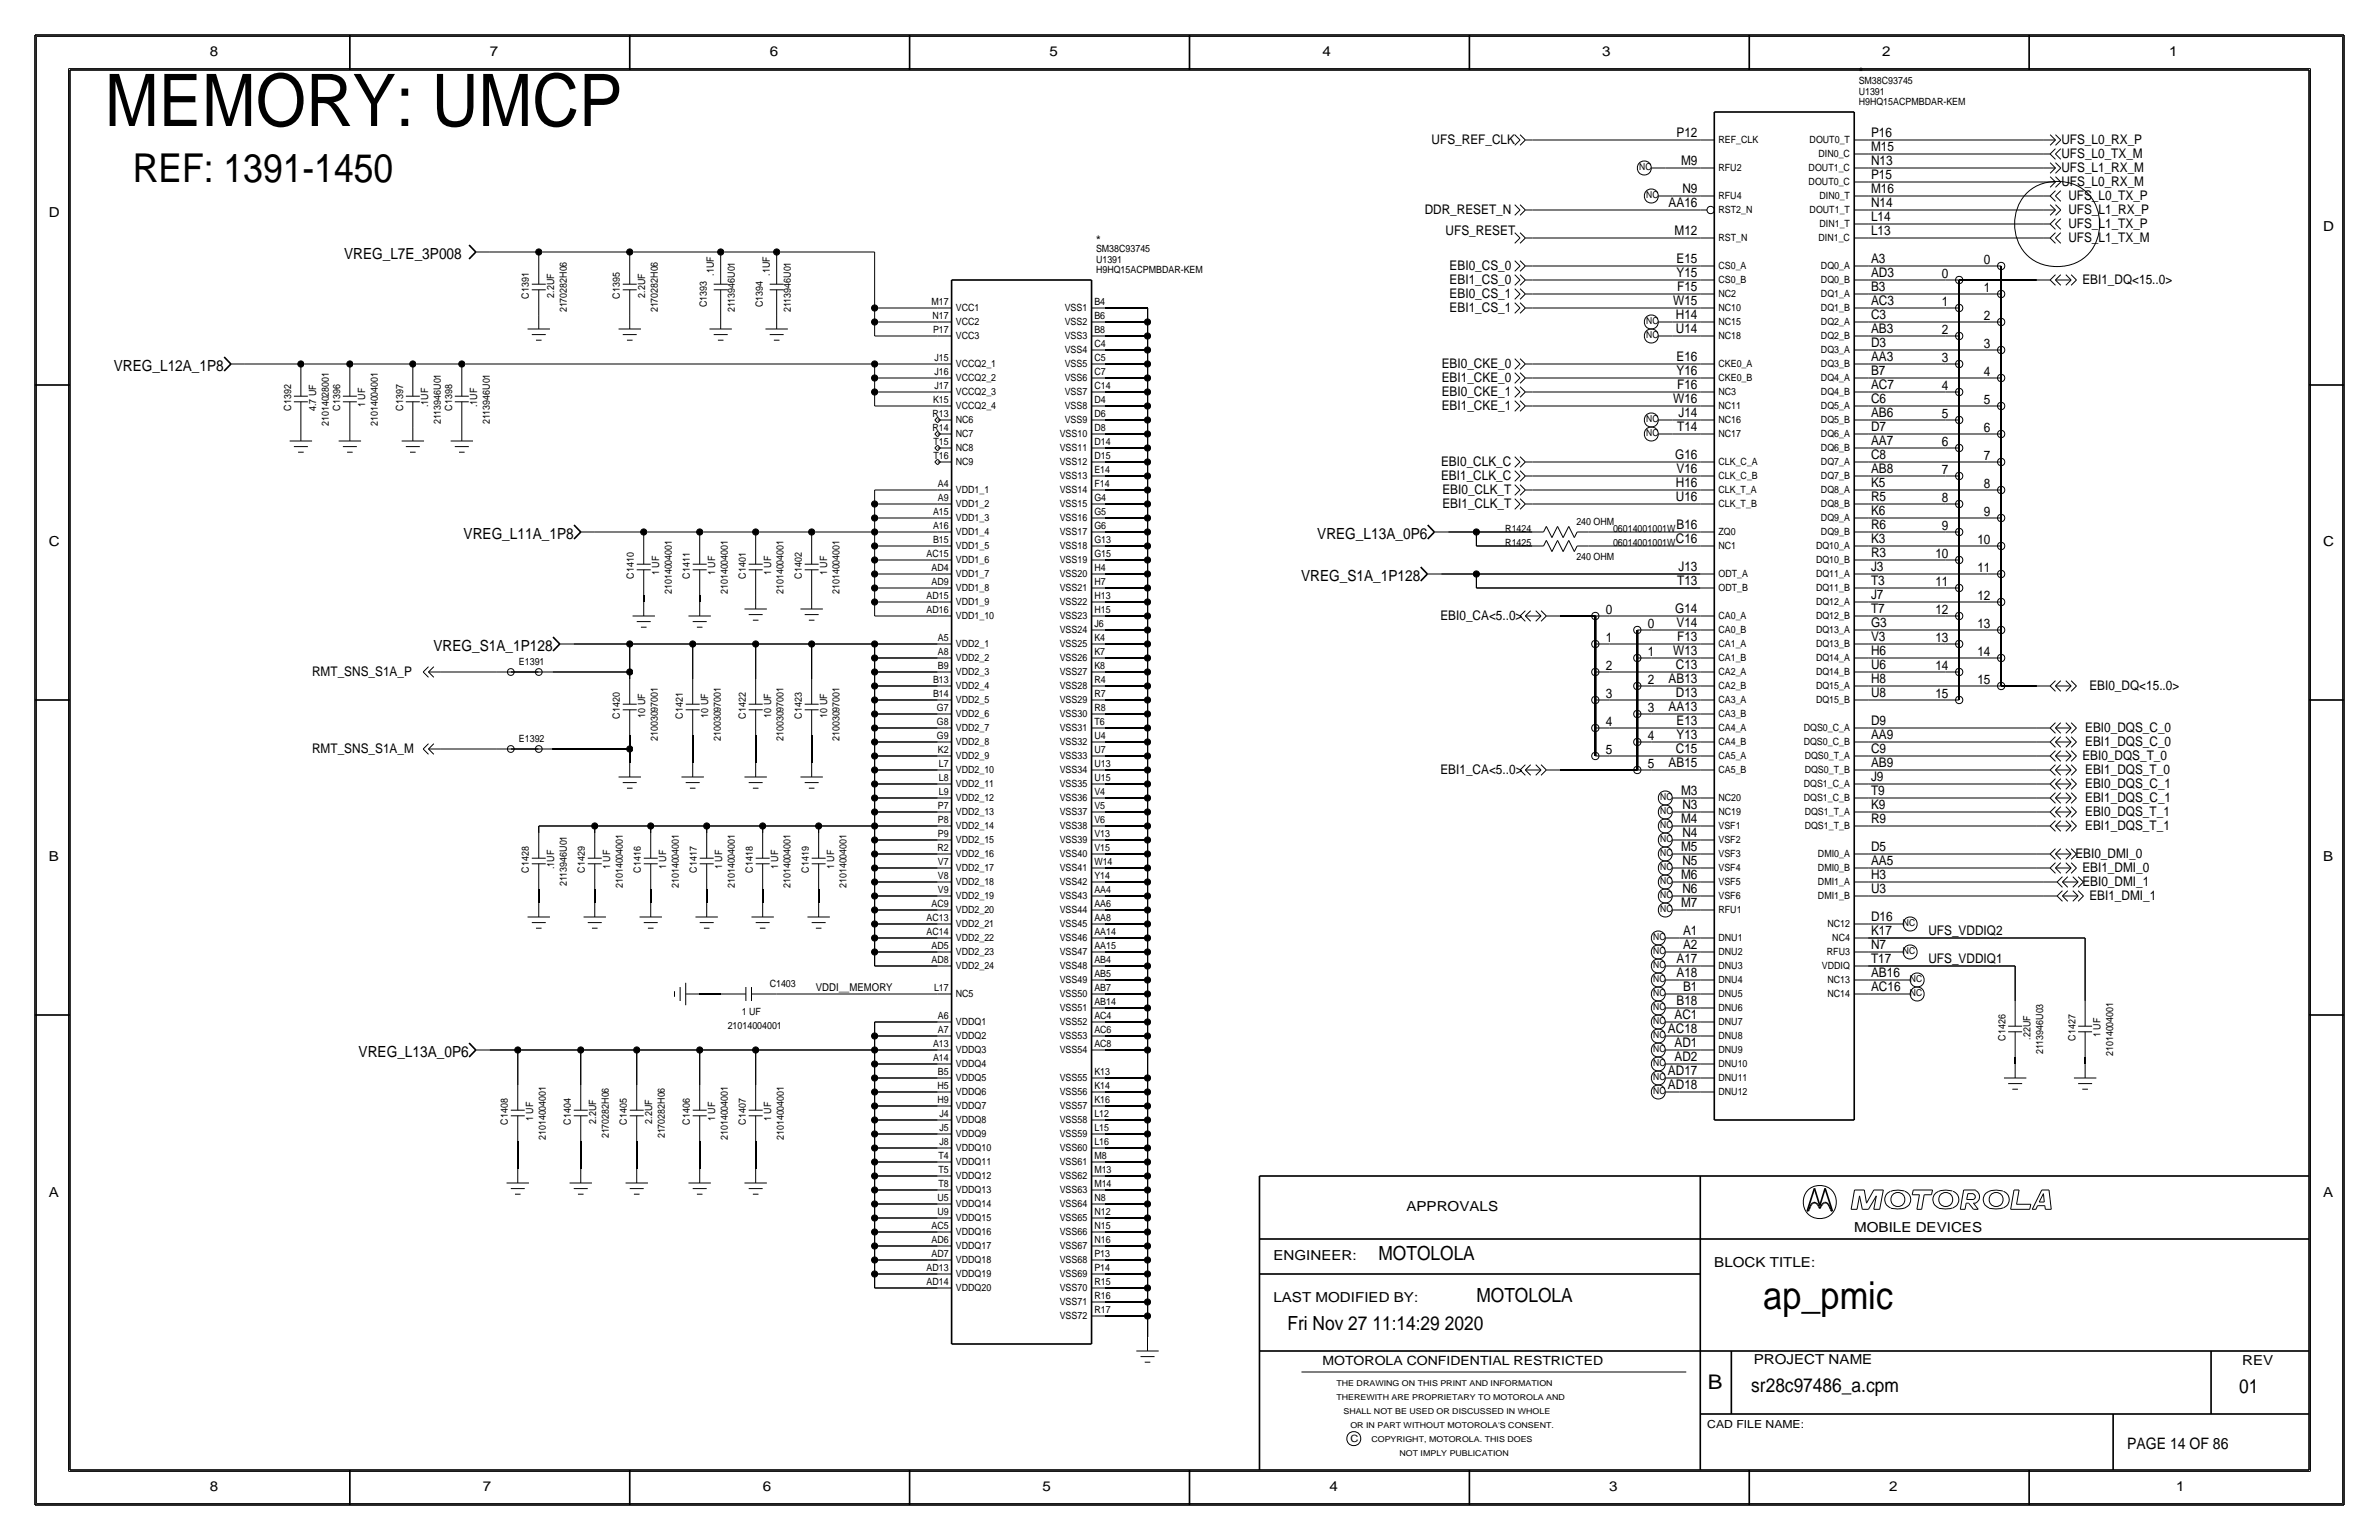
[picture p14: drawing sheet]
<svg xmlns="http://www.w3.org/2000/svg" width="432mm" height="279mm" viewBox="0 0 432 279" stroke-linecap="round" stroke-linejoin="round" font-family="sans-serif">
<defs><g id="words">
<text font-size="13.2" x="19" y="22.9">MEMORY: UMCP</text>
<text font-size="7.2" x="24.1" y="33">REF: 1391-1450</text>
<text font-size="7" x="320" y="237.5">ap_pmic</text>
<text font-size="3.7" x="310" y="252.1">B</text>
<g font-size="3.5">
<text x="250.2" y="228.6">MOTOLOLA</text>
<text x="268" y="236.2">MOTOLOLA</text>
<text x="233.7" y="241.3">Fri Nov 27 11:14:29 2020</text>
<text x="317.9" y="252.6">sr28c97486_a.cpm</text>
<text x="406.4" y="252.7">01</text>
</g>
<text font-size="2.9" x="386.1" y="262.9">PAGE 14 OF 86</text>
<g font-size="2.8">
<text x="62.4" y="47">VREG_L7E_3P008</text>
<text x="20.6" y="67.3">VREG_L12A_1P8</text>
<text x="84.1" y="97.8">VREG_L11A_1P8</text>
<text x="239.1" y="97.8">VREG_L13A_0P6</text>
<text x="236.2" y="105.4">VREG_S1A_1P128</text>
<text x="78.7" y="118.1">VREG_S1A_1P128</text>
<text x="65.1" y="191.8">VREG_L13A_0P6</text>
</g>
<g font-size="2.5">
<text x="38.1" y="10.2">8</text>
<text x="88.9" y="10.2">7</text>
<text x="139.7" y="10.2">6</text>
<text x="190.5" y="10.2">5</text>
<text x="240" y="10.2">4</text>
<text x="290.8" y="10.2">3</text>
<text x="341.6" y="10.2">2</text>
<text x="393.7" y="10.2">1</text>
<text x="8.9" y="39.4">D</text>
<text x="421.6" y="41.9">D</text>
<text x="8.9" y="99.1">C</text>
<text x="421.6" y="99.1">C</text>
<text x="8.9" y="156.2">B</text>
<text x="421.6" y="156.2">B</text>
<text x="8.9" y="217.2">A</text>
<text x="255.3" y="219.7">APPROVALS</text>
<text x="421.6" y="217.2">A</text>
<text x="336.5" y="223.5">MOBILE DEVICES</text>
<text x="231.1" y="228.6">ENGINEER:</text>
<text x="311.1" y="229.9">BLOCK TITLE:</text>
<text x="231.1" y="236.2">LAST MODIFIED BY:</text>
<text x="318.3" y="247.5">PROJECT NAME</text>
<text x="407" y="247.6">REV</text>
<text x="38.1" y="270.5">8</text>
<text x="87.6" y="270.5">7</text>
<text x="138.4" y="270.5">6</text>
<text x="189.2" y="270.5">5</text>
<text x="241.3" y="270.5">4</text>
<text x="292.1" y="270.5">3</text>
<text x="342.9" y="270.5">2</text>
<text x="395" y="270.5">1</text>
</g>
<g font-size="2.4">
<text x="337.4" y="14">*</text>
<text x="259.8" y="26.2">UFS_REF_CLK</text>
<text x="304.3" y="24.9">P12</text>
<text x="305.1" y="30">M9</text>
<text x="339.6" y="30">N13</text>
<text x="339.6" y="27.4">M15</text>
<text x="339.6" y="24.9">P16</text>
<text x="374.1" y="26.2">UFS_L0_RX_P</text>
<text x="374.1" y="28.7">UFS_L0_TX_M</text>
<text x="305.4" y="35.1">N9</text>
<text x="339.6" y="32.5">P15</text>
<text x="339.6" y="35.1">M16</text>
<text x="374.1" y="33.8">UFS_L0_RX_M</text>
<text x="374.1" y="31.2">UFS_L1_RX_M</text>
<text x="258.6" y="38.9">DDR_RESET_N</text>
<text x="302.9" y="37.6">AA16</text>
<text x="339.6" y="40.1">L14</text>
<text x="339.6" y="37.6">N14</text>
<text x="375.4" y="41.4">UFS_L1_TX_P</text>
<text x="375.4" y="38.9">UFS_L1_RX_P</text>
<text x="375.4" y="36.3">UFS_L0_TX_P</text>
<text x="198.9" y="44.4">*</text>
<text x="262.4" y="42.7">UFS_RESET</text>
<text x="303.9" y="42.7">M12</text>
<text x="304.3" y="47.8">E15</text>
<text x="339.6" y="47.8">A3</text>
<text x="339.6" y="42.7">L13</text>
<text x="360.1" y="47.9">0</text>
<text x="375.4" y="44">UFS_L1_TX_M</text>
<text x="263.1" y="49">EBI0_CS_0</text>
<text x="263.1" y="51.6">EBI1_CS_0</text>
<text x="304.3" y="50.3">Y15</text>
<text x="304.4" y="52.8">F15</text>
<text x="339.6" y="52.8">B3</text>
<text x="339.6" y="50.3">AD3</text>
<text x="352.5" y="50.4">0</text>
<text x="360.1" y="52.9">1</text>
<text x="378" y="51.6">EBI1_DQ&lt;15..0&gt;</text>
<text x="263.1" y="54.1">EBI0_CS_1</text>
<text x="263.1" y="56.6">EBI1_CS_1</text>
<text x="303.7" y="55.4">W15</text>
<text x="304.2" y="57.9">H14</text>
<text x="339.6" y="57.9">C3</text>
<text x="339.6" y="55.4">AC3</text>
<text x="352.5" y="55.5">1</text>
<text x="360.1" y="58">2</text>
<text x="304.2" y="60.5">U14</text>
<text x="304.3" y="65.5">E16</text>
<text x="339.6" y="65.5">AA3</text>
<text x="339.6" y="63">D3</text>
<text x="339.6" y="60.5">AB3</text>
<text x="352.5" y="60.6">2</text>
<text x="352.5" y="65.6">3</text>
<text x="360.1" y="63.1">3</text>
<text x="261.7" y="66.8">EBI0_CKE_0</text>
<text x="261.7" y="71.9">EBI0_CKE_1</text>
<text x="261.7" y="69.3">EBI1_CKE_0</text>
<text x="304.3" y="68.1">Y16</text>
<text x="304.4" y="70.6">F16</text>
<text x="339.6" y="68.1">B7</text>
<text x="339.6" y="70.6">AC7</text>
<text x="352.5" y="70.7">4</text>
<text x="360.1" y="68.2">4</text>
<text x="261.7" y="74.4">EBI1_CKE_1</text>
<text x="303.7" y="73.2">W16</text>
<text x="304.6" y="75.7">J14</text>
<text x="339.6" y="73.2">C6</text>
<text x="339.6" y="75.7">AB6</text>
<text x="352.5" y="75.8">5</text>
<text x="360.1" y="73.3">5</text>
<text x="304" y="83.3">G16</text>
<text x="304.4" y="78.2">T14</text>
<text x="339.6" y="83.3">C8</text>
<text x="339.6" y="80.8">AA7</text>
<text x="339.6" y="78.2">D7</text>
<text x="352.5" y="80.9">6</text>
<text x="360.1" y="83.4">7</text>
<text x="360.1" y="78.3">6</text>
<text x="261.6" y="84.6">EBI0_CLK_C</text>
<text x="261.6" y="87.1">EBI1_CLK_C</text>
<text x="261.8" y="89.7">EBI0_CLK_T</text>
<text x="304.2" y="88.4">H16</text>
<text x="304.3" y="85.9">V16</text>
<text x="339.6" y="85.9">AB8</text>
<text x="339.6" y="88.4">K5</text>
<text x="352.5" y="86">7</text>
<text x="360.1" y="88.5">8</text>
<text x="261.8" y="92.2">EBI1_CLK_T</text>
<text x="304.2" y="90.9">U16</text>
<text x="339.6" y="93.5">K6</text>
<text x="339.6" y="90.9">R5</text>
<text x="352.5" y="91">8</text>
<text x="360.1" y="93.6">9</text>
<text x="304.2" y="98.6">C16</text>
<text x="304.3" y="96">B16</text>
<text x="339.6" y="98.6">K3</text>
<text x="339.6" y="96">R6</text>
<text x="339.6" y="101.1">R3</text>
<text x="351.3" y="101.2">10</text>
<text x="352.5" y="96.1">9</text>
<text x="358.9" y="98.7">10</text>
<text x="304.4" y="106.2">T13</text>
<text x="304.6" y="103.6">J13</text>
<text x="339.6" y="106.2">T3</text>
<text x="339.6" y="103.6">J3</text>
<text x="351.3" y="106.3">11</text>
<text x="358.9" y="103.7">11</text>
<text x="261.4" y="112.5">EBI0_CA&lt;5..0&gt;</text>
<text x="291.5" y="111.4">0</text>
<text x="299.1" y="113.9">0</text>
<text x="304" y="111.3">G14</text>
<text x="304.3" y="113.8">V14</text>
<text x="339.6" y="108.7">J7</text>
<text x="339.6" y="113.8">G3</text>
<text x="339.6" y="111.3">T7</text>
<text x="351.3" y="111.4">12</text>
<text x="358.9" y="113.9">13</text>
<text x="358.9" y="108.8">12</text>
<text x="291.5" y="116.4">1</text>
<text x="299.1" y="119">1</text>
<text x="303.7" y="118.9">W13</text>
<text x="304.4" y="116.3">F13</text>
<text x="339.6" y="116.3">V3</text>
<text x="339.6" y="118.9">H6</text>
<text x="351.3" y="116.4">13</text>
<text x="358.9" y="119">14</text>
<text x="56.6" y="122.7">RMT_SNS_S1A_P</text>
<text x="291.5" y="121.5">2</text>
<text x="299.1" y="124.1">2</text>
<text x="302.9" y="124">AB13</text>
<text x="304.2" y="121.4">C13</text>
<text x="339.6" y="121.4">U6</text>
<text x="339.6" y="124">H8</text>
<text x="351.3" y="121.5">14</text>
<text x="358.9" y="124.1">15</text>
<text x="379.2" y="125.2">EBI0_DQ&lt;15..0&gt;</text>
<text x="291.5" y="126.6">3</text>
<text x="291.5" y="131.7">4</text>
<text x="299.1" y="129.1">3</text>
<text x="302.9" y="129">AA13</text>
<text x="304.2" y="126.5">D13</text>
<text x="304.3" y="131.6">E13</text>
<text x="339.6" y="131.6">D9</text>
<text x="339.6" y="126.5">U8</text>
<text x="351.3" y="126.6">15</text>
<text x="56.6" y="136.7">RMT_SNS_S1A_M</text>
<text x="291.5" y="136.8">5</text>
<text x="299.1" y="134.2">4</text>
<text x="304.2" y="136.7">C15</text>
<text x="304.3" y="134.1">Y13</text>
<text x="339.6" y="134.1">AA9</text>
<text x="339.6" y="136.7">C9</text>
<text x="378" y="137.9">EBI0_DQS_T_0</text>
<text x="378.5" y="132.8">EBI0_DQS_C_0</text>
<text x="378.5" y="135.4">EBI1_DQS_C_0</text>
<text x="261.4" y="140.5">EBI1_CA&lt;5..0&gt;</text>
<text x="299.1" y="139.3">5</text>
<text x="302.9" y="139.2">AB15</text>
<text x="339.6" y="139.2">AB9</text>
<text x="339.6" y="141.7">J9</text>
<text x="378.5" y="140.5">EBI1_DQS_T_0</text>
<text x="378.5" y="143">EBI0_DQS_C_1</text>
<text x="305.1" y="149.4">M4</text>
<text x="305.1" y="144.3">M3</text>
<text x="305.4" y="146.8">N3</text>
<text x="339.6" y="144.3">T9</text>
<text x="339.6" y="146.8">K9</text>
<text x="339.6" y="149.4">R9</text>
<text x="378.5" y="145.5">EBI1_DQS_C_1</text>
<text x="378.5" y="148.1">EBI0_DQS_T_1</text>
<text x="305.1" y="154.4">M5</text>
<text x="305.4" y="151.9">N4</text>
<text x="339.6" y="154.4">D5</text>
<text x="376.7" y="155.7">EBI0_DMI_0</text>
<text x="378.5" y="150.6">EBI1_DQS_T_1</text>
<text x="305.1" y="159.5">M6</text>
<text x="305.4" y="157">N5</text>
<text x="339.6" y="157">AA5</text>
<text x="339.6" y="159.5">H3</text>
<text x="378" y="158.2">EBI1_DMI_0</text>
<text x="378" y="160.8">EBI0_DMI_1</text>
<text x="305.1" y="164.6">M7</text>
<text x="305.4" y="162.1">N6</text>
<text x="339.6" y="162.1">U3</text>
<text x="339.6" y="167.1">D16</text>
<text x="379.2" y="163.3">EBI1_DMI_1</text>
<text x="305.5" y="169.7">A1</text>
<text x="305.5" y="172.2">A2</text>
<text x="339.6" y="169.7">K17</text>
<text x="339.6" y="172.2">N7</text>
<text x="350" y="169.7">UFS_VDDIQ2</text>
<text x="304.3" y="174.8">A17</text>
<text x="304.3" y="177.3">A18</text>
<text x="305.5" y="179.8">B1</text>
<text x="339.6" y="174.8">T17</text>
<text x="339.6" y="177.3">AB16</text>
<text x="339.6" y="179.8">AC16</text>
<text x="350" y="174.8">UFS_VDDIQ1</text>
<text x="303.9" y="184.9">AC1</text>
<text x="304.3" y="182.4">B18</text>
<text x="302.7" y="187.5">AC18</text>
<text x="303.9" y="190">AD1</text>
<text x="302.7" y="195.1">AD17</text>
<text x="302.7" y="197.6">AD18</text>
<text x="303.9" y="192.5">AD2</text>
</g>
<text font-size="2.3" x="240" y="247.6">MOTOROLA CONFIDENTIAL RESTRICTED</text>
<g font-size="2">
<text x="148.1" y="179.8">VDDI__MEMORY</text>
<text x="309.9" y="259.1">CAD FILE NAME:</text>
</g>
<g font-size="1.8">
<text x="337.4" y="17.2">U1391</text>
<text x="337.4" y="15.2">SM38C93745</text>
<text x="337.4" y="19.1">H9HQ15ACPMBDAR-KEM</text>
<text x="311.9" y="26">REF_CLK</text>
<text x="328.5" y="26">DOUT0_T</text>
<text x="330.1" y="28.5">DIN0_C</text>
<text x="311.9" y="31.1">RFU2</text>
<text x="328.3" y="33.6">DOUT0_C</text>
<text x="328.3" y="31.1">DOUT1_C</text>
<text x="311.9" y="38.7">RST2_N</text>
<text x="311.9" y="36.2">RFU4</text>
<text x="328.5" y="38.7">DOUT1_T</text>
<text x="330.2" y="41.2">DIN1_T</text>
<text x="330.2" y="36.2">DIN0_T</text>
<text x="198.9" y="45.7">SM38C93745</text>
<text x="198.9" y="47.7">U1391</text>
<text x="311.9" y="43.8">RST_N</text>
<text x="330.1" y="43.8">DIN1_C</text>
<text x="129.5" y="50" transform="rotate(-90 129.5 50)">.1UF</text>
<text x="139.7" y="50" transform="rotate(-90 139.7 50)">.1UF</text>
<text x="198.9" y="49.5">H9HQ15ACPMBDAR-KEM</text>
<text x="311.9" y="51.4">CS0_B</text>
<text x="311.9" y="48.9">CS0_A</text>
<text x="311.9" y="53.9">NC2</text>
<text x="330.5" y="53.9">DQ1_A</text>
<text x="330.5" y="51.4">DQ0_B</text>
<text x="330.5" y="48.9">DQ0_A</text>
<text x="96" y="54.2" transform="rotate(-90 96 54.2)">C1391</text>
<text x="100.6" y="54" transform="rotate(-90 100.6 54)">2.2UF</text>
<text x="102.9" y="56.7" transform="rotate(-90 102.9 56.7)">2170282H06</text>
<text x="112.5" y="54.2" transform="rotate(-90 112.5 54.2)">C1395</text>
<text x="117.1" y="54" transform="rotate(-90 117.1 54)">2.2UF</text>
<text x="119.4" y="56.7" transform="rotate(-90 119.4 56.7)">2170282H06</text>
<text x="128.3" y="55.7" transform="rotate(-90 128.3 55.7)">C1393</text>
<text x="133.3" y="56.7" transform="rotate(-90 133.3 56.7)">2113946U01</text>
<text x="138.4" y="55.7" transform="rotate(-90 138.4 55.7)">C1394</text>
<text x="143.5" y="56.7" transform="rotate(-90 143.5 56.7)">2113946U01</text>
<text x="169.1" y="55.4">M17</text>
<text x="169.3" y="57.9">N17</text>
<text x="173.5" y="59">VCC2</text>
<text x="173.5" y="56.5">VCC1</text>
<text x="193.2" y="59">VSS2</text>
<text x="193.2" y="56.5">VSS1</text>
<text x="198.6" y="57.9">B6</text>
<text x="198.6" y="55.4">B4</text>
<text x="311.9" y="56.5">NC10</text>
<text x="311.9" y="59">NC15</text>
<text x="330.5" y="59">DQ2_A</text>
<text x="330.5" y="56.5">DQ1_B</text>
<text x="169.3" y="60.5">P17</text>
<text x="169.6" y="65.5">J15</text>
<text x="173.5" y="61.6">VCC3</text>
<text x="193.2" y="64.1">VSS4</text>
<text x="193.2" y="61.6">VSS3</text>
<text x="198.6" y="60.5">B8</text>
<text x="198.6" y="65.5">C5</text>
<text x="198.6" y="63">C4</text>
<text x="311.9" y="61.6">NC18</text>
<text x="330.5" y="64.1">DQ3_A</text>
<text x="330.5" y="61.6">DQ2_B</text>
<text x="169.6" y="68.1">J16</text>
<text x="169.6" y="70.6">J17</text>
<text x="173.5" y="66.6">VCCQ2_1</text>
<text x="173.5" y="71.7">VCCQ2_3</text>
<text x="173.5" y="69.2">VCCQ2_2</text>
<text x="193.2" y="71.7">VSS7</text>
<text x="193.2" y="69.2">VSS6</text>
<text x="193.2" y="66.6">VSS5</text>
<text x="198.6" y="68.1">C7</text>
<text x="198.6" y="70.6">C14</text>
<text x="311.9" y="66.6">CKE0_A</text>
<text x="311.9" y="71.7">NC3</text>
<text x="311.9" y="69.2">CKE0_B</text>
<text x="330.5" y="71.7">DQ4_B</text>
<text x="330.5" y="66.6">DQ3_B</text>
<text x="330.5" y="69.2">DQ4_A</text>
<text x="52.8" y="74.5" transform="rotate(-90 52.8 74.5)">C1392</text>
<text x="57.4" y="74.6" transform="rotate(-90 57.4 74.6)">4.7 UF</text>
<text x="59.7" y="77.3" transform="rotate(-90 59.7 77.3)">21014028001</text>
<text x="61.7" y="74.5" transform="rotate(-90 61.7 74.5)">C1396</text>
<text x="66.3" y="73.9" transform="rotate(-90 66.3 73.9)">1 UF</text>
<text x="68.6" y="77.3" transform="rotate(-90 68.6 77.3)">21014004001</text>
<text x="73.2" y="74.5" transform="rotate(-90 73.2 74.5)">C1397</text>
<text x="77.7" y="73.9" transform="rotate(-90 77.7 73.9)">.1UF</text>
<text x="80" y="77" transform="rotate(-90 80 77)">2113946U01</text>
<text x="82" y="74.5" transform="rotate(-90 82 74.5)">C1398</text>
<text x="86.6" y="73.9" transform="rotate(-90 86.6 73.9)">.1UF</text>
<text x="88.9" y="77" transform="rotate(-90 88.9 77)">2113946U01</text>
<text x="169.3" y="75.7">R13</text>
<text x="169.3" y="73.2">K15</text>
<text x="173.5" y="74.3">VCCQ2_4</text>
<text x="173.5" y="76.8">NC6</text>
<text x="193.2" y="76.8">VSS9</text>
<text x="193.2" y="74.3">VSS8</text>
<text x="198.6" y="73.2">D4</text>
<text x="198.6" y="75.7">D6</text>
<text x="311.9" y="76.8">NC16</text>
<text x="311.9" y="74.3">NC11</text>
<text x="330.5" y="76.8">DQ5_B</text>
<text x="330.5" y="74.3">DQ5_A</text>
<text x="169.3" y="78.2">R14</text>
<text x="169.4" y="80.8">T15</text>
<text x="169.4" y="83.3">T16</text>
<text x="173.5" y="81.9">NC8</text>
<text x="173.5" y="79.4">NC7</text>
<text x="192.3" y="81.9">VSS11</text>
<text x="192.3" y="79.3">VSS10</text>
<text x="198.6" y="78.3">D8</text>
<text x="198.6" y="83.3">D15</text>
<text x="198.6" y="80.8">D14</text>
<text x="311.9" y="79.3">NC17</text>
<text x="330.5" y="81.9">DQ6_B</text>
<text x="330.5" y="79.4">DQ6_A</text>
<text x="170.2" y="88.4">A4</text>
<text x="173.5" y="84.4">NC9</text>
<text x="173.5" y="89.5">VDD1_1</text>
<text x="192.3" y="84.4">VSS12</text>
<text x="192.3" y="87">VSS13</text>
<text x="192.3" y="89.5">VSS14</text>
<text x="198.6" y="88.4">F14</text>
<text x="198.6" y="85.9">E14</text>
<text x="311.9" y="84.4">CLK_C_A</text>
<text x="311.9" y="89.5">CLK_T_A</text>
<text x="311.9" y="87">CLK_C_B</text>
<text x="330.5" y="89.5">DQ8_A</text>
<text x="330.5" y="84.4">DQ7_A</text>
<text x="330.5" y="87">DQ7_B</text>
<text x="169.3" y="93.5">A15</text>
<text x="170.2" y="90.9">A9</text>
<text x="173.5" y="94.6">VDD1_3</text>
<text x="173.5" y="92">VDD1_2</text>
<text x="192.3" y="92">VSS15</text>
<text x="192.3" y="94.6">VSS16</text>
<text x="198.6" y="90.9">G4</text>
<text x="198.6" y="93.5">G5</text>
<text x="286.1" y="95.2">240 OHM</text>
<text x="311.9" y="92">CLK_T_B</text>
<text x="330.5" y="94.6">DQ9_A</text>
<text x="330.5" y="92">DQ8_B</text>
<text x="168.2" y="101.1">AC15</text>
<text x="169.3" y="98.6">B15</text>
<text x="169.3" y="96">A16</text>
<text x="173.5" y="99.7">VDD1_5</text>
<text x="173.5" y="97.1">VDD1_4</text>
<text x="192.3" y="99.7">VSS18</text>
<text x="192.3" y="97.1">VSS17</text>
<text x="198.6" y="96">G6</text>
<text x="198.6" y="98.6">G13</text>
<text x="198.6" y="101.1">G15</text>
<text x="273.2" y="99.1">R1425</text>
<text x="273.2" y="96.5">R1424</text>
<text x="286.1" y="101.6">240 OHM</text>
<text x="292.8" y="99.1">06014001001W</text>
<text x="292.8" y="96.5">06014001001W</text>
<text x="311.9" y="97.1">ZQ0</text>
<text x="311.9" y="99.7">NC1</text>
<text x="329.6" y="99.7">DQ10_A</text>
<text x="330.5" y="97.1">DQ9_B</text>
<text x="115.1" y="105" transform="rotate(-90 115.1 105)">C1410</text>
<text x="119.6" y="104.4" transform="rotate(-90 119.6 104.4)">1 UF</text>
<text x="121.9" y="107.8" transform="rotate(-90 121.9 107.8)">21014004001</text>
<text x="125.2" y="105" transform="rotate(-90 125.2 105)">C1411</text>
<text x="129.8" y="104.4" transform="rotate(-90 129.8 104.4)">1 UF</text>
<text x="132.1" y="107.8" transform="rotate(-90 132.1 107.8)">21014004001</text>
<text x="135.4" y="105" transform="rotate(-90 135.4 105)">C1401</text>
<text x="140" y="104.4" transform="rotate(-90 140 104.4)">1 UF</text>
<text x="142.2" y="107.8" transform="rotate(-90 142.2 107.8)">21014004001</text>
<text x="145.5" y="105" transform="rotate(-90 145.5 105)">C1402</text>
<text x="150.1" y="104.4" transform="rotate(-90 150.1 104.4)">1 UF</text>
<text x="152.4" y="107.8" transform="rotate(-90 152.4 107.8)">21014004001</text>
<text x="169.1" y="103.6">AD4</text>
<text x="169.1" y="106.2">AD9</text>
<text x="173.5" y="102.2">VDD1_6</text>
<text x="173.5" y="107.3">VDD1_8</text>
<text x="173.5" y="104.7">VDD1_7</text>
<text x="192.3" y="104.7">VSS20</text>
<text x="192.3" y="107.3">VSS21</text>
<text x="192.3" y="102.2">VSS19</text>
<text x="198.6" y="106.2">H7</text>
<text x="198.6" y="103.6">H4</text>
<text x="311.9" y="104.7">ODT_A</text>
<text x="311.9" y="107.3">ODT_B</text>
<text x="329.6" y="104.7">DQ11_A</text>
<text x="329.6" y="102.2">DQ10_B</text>
<text x="329.6" y="107.3">DQ11_B</text>
<text x="168.2" y="111.3">AD16</text>
<text x="168.2" y="108.7">AD15</text>
<text x="173.5" y="109.8">VDD1_9</text>
<text x="173.5" y="112.4">VDD1_10</text>
<text x="192.3" y="112.4">VSS23</text>
<text x="192.3" y="109.8">VSS22</text>
<text x="198.6" y="111.3">H15</text>
<text x="198.6" y="113.8">J6</text>
<text x="198.6" y="108.7">H13</text>
<text x="311.9" y="112.4">CA0_A</text>
<text x="329.6" y="109.8">DQ12_A</text>
<text x="329.6" y="112.4">DQ12_B</text>
<text x="170.2" y="116.3">A5</text>
<text x="170.2" y="118.9">A8</text>
<text x="173.5" y="120">VDD2_2</text>
<text x="173.5" y="117.5">VDD2_1</text>
<text x="192.3" y="120">VSS26</text>
<text x="192.3" y="117.4">VSS25</text>
<text x="192.3" y="114.9">VSS24</text>
<text x="198.6" y="116.4">K4</text>
<text x="198.6" y="118.9">K7</text>
<text x="311.9" y="117.4">CA1_A</text>
<text x="311.9" y="120">CA1_B</text>
<text x="311.9" y="114.9">CA0_B</text>
<text x="329.6" y="120">DQ14_A</text>
<text x="329.6" y="114.9">DQ13_A</text>
<text x="329.6" y="117.5">DQ13_B</text>
<text x="94.2" y="120.7">E1391</text>
<text x="169.3" y="124">B13</text>
<text x="170.2" y="121.4">B9</text>
<text x="173.5" y="125.1">VDD2_4</text>
<text x="173.5" y="122.5">VDD2_3</text>
<text x="192.3" y="125.1">VSS28</text>
<text x="192.3" y="122.5">VSS27</text>
<text x="198.6" y="121.4">K8</text>
<text x="198.6" y="124">R4</text>
<text x="311.9" y="122.5">CA2_A</text>
<text x="311.9" y="125.1">CA2_B</text>
<text x="329.6" y="125.1">DQ15_A</text>
<text x="329.6" y="122.5">DQ14_B</text>
<text x="112.5" y="130.4" transform="rotate(-90 112.5 130.4)">C1420</text>
<text x="117.1" y="130.2" transform="rotate(-90 117.1 130.2)">10 UF</text>
<text x="124" y="130.4" transform="rotate(-90 124 130.4)">C1421</text>
<text x="128.5" y="130.2" transform="rotate(-90 128.5 130.2)">10 UF</text>
<text x="135.4" y="130.4" transform="rotate(-90 135.4 130.4)">C1422</text>
<text x="140" y="130.2" transform="rotate(-90 140 130.2)">10 UF</text>
<text x="145.5" y="130.4" transform="rotate(-90 145.5 130.4)">C1423</text>
<text x="150.1" y="130.2" transform="rotate(-90 150.1 130.2)">10 UF</text>
<text x="169.3" y="126.5">B14</text>
<text x="170.1" y="129">G7</text>
<text x="170.1" y="131.6">G8</text>
<text x="173.5" y="130.1">VDD2_6</text>
<text x="173.5" y="127.6">VDD2_5</text>
<text x="192.3" y="130.1">VSS30</text>
<text x="192.3" y="127.6">VSS29</text>
<text x="198.6" y="129">R8</text>
<text x="198.6" y="126.5">R7</text>
<text x="198.6" y="131.6">T6</text>
<text x="311.9" y="130.2">CA3_B</text>
<text x="311.9" y="127.6">CA3_A</text>
<text x="329.6" y="127.6">DQ15_B</text>
<text x="94.2" y="134.6">E1392</text>
<text x="119.4" y="134.5" transform="rotate(-90 119.4 134.5)">21003097001</text>
<text x="130.8" y="134.5" transform="rotate(-90 130.8 134.5)">21003097001</text>
<text x="142.2" y="134.5" transform="rotate(-90 142.2 134.5)">21003097001</text>
<text x="152.4" y="134.5" transform="rotate(-90 152.4 134.5)">21003097001</text>
<text x="170.1" y="134.1">G9</text>
<text x="170.2" y="136.7">K2</text>
<text x="173.5" y="137.8">VDD2_9</text>
<text x="173.5" y="135.2">VDD2_8</text>
<text x="173.5" y="132.7">VDD2_7</text>
<text x="192.3" y="132.7">VSS31</text>
<text x="192.3" y="135.2">VSS32</text>
<text x="192.3" y="137.8">VSS33</text>
<text x="198.6" y="134.1">U4</text>
<text x="198.6" y="136.7">U7</text>
<text x="311.9" y="132.7">CA4_A</text>
<text x="311.9" y="137.8">CA5_A</text>
<text x="311.9" y="135.2">CA4_B</text>
<text x="327.4" y="135.2">DQS0_C_B</text>
<text x="327.4" y="132.7">DQS0_C_A</text>
<text x="327.6" y="137.8">DQS0_T_A</text>
<text x="170.4" y="139.2">L7</text>
<text x="170.4" y="141.7">L8</text>
<text x="173.5" y="142.9">VDD2_11</text>
<text x="173.5" y="140.3">VDD2_10</text>
<text x="192.3" y="142.8">VSS35</text>
<text x="192.3" y="140.3">VSS34</text>
<text x="198.6" y="141.8">U15</text>
<text x="198.6" y="139.2">U13</text>
<text x="311.9" y="140.3">CA5_B</text>
<text x="327.4" y="142.9">DQS1_C_A</text>
<text x="327.6" y="140.3">DQS0_T_B</text>
<text x="170.2" y="146.8">P7</text>
<text x="170.2" y="149.4">P8</text>
<text x="170.4" y="144.3">L9</text>
<text x="173.5" y="145.4">VDD2_12</text>
<text x="173.5" y="147.9">VDD2_13</text>
<text x="192.3" y="145.4">VSS36</text>
<text x="192.3" y="147.9">VSS37</text>
<text x="198.6" y="144.3">V4</text>
<text x="198.6" y="149.4">V6</text>
<text x="198.6" y="146.8">V5</text>
<text x="311.9" y="147.9">NC19</text>
<text x="311.9" y="145.4">NC20</text>
<text x="327.4" y="145.4">DQS1_C_B</text>
<text x="327.6" y="147.9">DQS1_T_A</text>
<text x="170.2" y="154.4">R2</text>
<text x="170.2" y="151.9">P9</text>
<text x="173.5" y="150.5">VDD2_14</text>
<text x="173.5" y="155.6">VDD2_16</text>
<text x="173.5" y="153">VDD2_15</text>
<text x="192.3" y="155.5">VSS40</text>
<text x="192.3" y="153">VSS39</text>
<text x="192.3" y="150.5">VSS38</text>
<text x="198.6" y="151.9">V13</text>
<text x="198.6" y="154.5">V15</text>
<text x="311.9" y="155.5">VSF3</text>
<text x="311.9" y="150.5">VSF1</text>
<text x="311.9" y="153">VSF2</text>
<text x="327.6" y="150.5">DQS1_T_B</text>
<text x="330" y="155.6">DMI0_A</text>
<text x="96" y="158.3" transform="rotate(-90 96 158.3)">C1428</text>
<text x="100.6" y="157.7" transform="rotate(-90 100.6 157.7)">.1UF</text>
<text x="102.9" y="160.8" transform="rotate(-90 102.9 160.8)">2113946U01</text>
<text x="106.2" y="158.3" transform="rotate(-90 106.2 158.3)">C1429</text>
<text x="110.7" y="157.7" transform="rotate(-90 110.7 157.7)">1 UF</text>
<text x="113" y="161.1" transform="rotate(-90 113 161.1)">21014004001</text>
<text x="116.3" y="158.3" transform="rotate(-90 116.3 158.3)">C1416</text>
<text x="120.9" y="157.7" transform="rotate(-90 120.9 157.7)">1 UF</text>
<text x="123.2" y="161.1" transform="rotate(-90 123.2 161.1)">21014004001</text>
<text x="126.5" y="158.3" transform="rotate(-90 126.5 158.3)">C1417</text>
<text x="131.1" y="157.7" transform="rotate(-90 131.1 157.7)">1 UF</text>
<text x="133.4" y="161.1" transform="rotate(-90 133.4 161.1)">21014004001</text>
<text x="136.7" y="158.3" transform="rotate(-90 136.7 158.3)">C1418</text>
<text x="141.2" y="157.7" transform="rotate(-90 141.2 157.7)">1 UF</text>
<text x="143.5" y="161.1" transform="rotate(-90 143.5 161.1)">21014004001</text>
<text x="146.8" y="158.3" transform="rotate(-90 146.8 158.3)">C1419</text>
<text x="151.4" y="157.7" transform="rotate(-90 151.4 157.7)">1 UF</text>
<text x="153.7" y="161.1" transform="rotate(-90 153.7 161.1)">21014004001</text>
<text x="170.2" y="157">V7</text>
<text x="170.2" y="159.5">V8</text>
<text x="173.5" y="160.6">VDD2_18</text>
<text x="173.5" y="158.1">VDD2_17</text>
<text x="192.3" y="158.1">VSS41</text>
<text x="192.3" y="160.6">VSS42</text>
<text x="198.6" y="157">W14</text>
<text x="198.6" y="159.5">Y14</text>
<text x="311.9" y="158.1">VSF4</text>
<text x="311.9" y="160.6">VSF5</text>
<text x="330" y="158.1">DMI0_B</text>
<text x="330" y="160.6">DMI1_A</text>
<text x="168.2" y="167.1">AC13</text>
<text x="169.1" y="164.6">AC9</text>
<text x="170.2" y="162.1">V9</text>
<text x="173.5" y="165.7">VDD2_20</text>
<text x="173.5" y="163.2">VDD2_19</text>
<text x="192.3" y="165.7">VSS44</text>
<text x="192.3" y="163.2">VSS43</text>
<text x="198.6" y="162.1">AA4</text>
<text x="198.6" y="164.6">AA6</text>
<text x="198.6" y="167.1">AA8</text>
<text x="311.9" y="165.7">RFU1</text>
<text x="311.9" y="163.2">VSF6</text>
<text x="330" y="163.2">DMI1_B</text>
<text x="168.2" y="169.7">AC14</text>
<text x="169.1" y="172.2">AD5</text>
<text x="173.5" y="170.8">VDD2_22</text>
<text x="173.5" y="173.3">VDD2_23</text>
<text x="173.5" y="168.2">VDD2_21</text>
<text x="192.3" y="173.3">VSS47</text>
<text x="192.3" y="170.8">VSS46</text>
<text x="192.3" y="168.2">VSS45</text>
<text x="198.6" y="169.7">AA14</text>
<text x="198.6" y="172.2">AA15</text>
<text x="311.9" y="170.8">DNU1</text>
<text x="311.9" y="173.3">DNU2</text>
<text x="331.6" y="173.3">RFU3</text>
<text x="331.7" y="168.3">NC12</text>
<text x="332.6" y="170.8">NC4</text>
<text x="139.7" y="179.1">C1403</text>
<text x="169.1" y="174.8">AD8</text>
<text x="169.5" y="179.8">L17</text>
<text x="173.5" y="175.9">VDD2_24</text>
<text x="192.3" y="178.4">VSS49</text>
<text x="192.3" y="175.9">VSS48</text>
<text x="198.6" y="174.8">AB4</text>
<text x="198.6" y="177.3">AB5</text>
<text x="198.6" y="179.8">AB7</text>
<text x="311.9" y="175.9">DNU3</text>
<text x="311.9" y="178.4">DNU4</text>
<text x="330.7" y="175.9">VDDIQ</text>
<text x="331.7" y="178.4">NC13</text>
<text x="134.6" y="184.1">1 UF</text>
<text x="170.2" y="184.9">A6</text>
<text x="173.5" y="180.9">NC5</text>
<text x="192.3" y="183.5">VSS51</text>
<text x="192.3" y="180.9">VSS50</text>
<text x="198.6" y="182.4">AB14</text>
<text x="198.6" y="184.9">AC4</text>
<text x="311.9" y="183.5">DNU6</text>
<text x="311.9" y="181">DNU5</text>
<text x="331.7" y="181">NC14</text>
<text x="132.1" y="186.7">21014004001</text>
<text x="169.3" y="190">A13</text>
<text x="170.2" y="187.5">A7</text>
<text x="173.5" y="186">VDDQ1</text>
<text x="173.5" y="191.1">VDDQ3</text>
<text x="173.5" y="188.6">VDDQ2</text>
<text x="192.3" y="186">VSS52</text>
<text x="192.3" y="188.6">VSS53</text>
<text x="192.3" y="191.1">VSS54</text>
<text x="198.6" y="187.5">AC6</text>
<text x="198.6" y="190">AC8</text>
<text x="311.9" y="191.1">DNU9</text>
<text x="311.9" y="188.6">DNU8</text>
<text x="311.9" y="186">DNU7</text>
<text x="364" y="188.8" transform="rotate(-90 364 188.8)">C1426</text>
<text x="368.6" y="188.6" transform="rotate(-90 368.6 188.6)">.22UF</text>
<text x="370.8" y="191.3" transform="rotate(-90 370.8 191.3)">2113946U03</text>
<text x="376.7" y="188.8" transform="rotate(-90 376.7 188.8)">C1427</text>
<text x="381.3" y="188.2" transform="rotate(-90 381.3 188.2)">1 UF</text>
<text x="383.5" y="191.6" transform="rotate(-90 383.5 191.6)">21014004001</text>
<text x="169.3" y="192.5">A14</text>
<text x="170.2" y="197.6">H5</text>
<text x="170.2" y="195.1">B5</text>
<text x="173.5" y="193.6">VDDQ4</text>
<text x="173.5" y="196.2">VDDQ5</text>
<text x="192.3" y="196.2">VSS55</text>
<text x="198.6" y="197.6">K14</text>
<text x="198.6" y="195.1">K13</text>
<text x="311.9" y="196.2">DNU11</text>
<text x="311.9" y="193.7">DNU10</text>
<text x="96.8" y="203.4" transform="rotate(-90 96.8 203.4)">1 UF</text>
<text x="108.2" y="203.9" transform="rotate(-90 108.2 203.9)">2.2UF</text>
<text x="118.4" y="203.9" transform="rotate(-90 118.4 203.9)">2.2UF</text>
<text x="129.8" y="203.4" transform="rotate(-90 129.8 203.4)">1 UF</text>
<text x="140" y="203.4" transform="rotate(-90 140 203.4)">1 UF</text>
<text x="170.2" y="200.2">H9</text>
<text x="170.5" y="202.7">J4</text>
<text x="173.5" y="203.8">VDDQ8</text>
<text x="173.5" y="201.3">VDDQ7</text>
<text x="173.5" y="198.7">VDDQ6</text>
<text x="192.3" y="201.3">VSS57</text>
<text x="192.3" y="203.8">VSS58</text>
<text x="192.3" y="198.7">VSS56</text>
<text x="198.6" y="202.7">L12</text>
<text x="198.6" y="200.2">K16</text>
<text x="311.9" y="198.7">DNU12</text>
<text x="92.2" y="204" transform="rotate(-90 92.2 204)">C1408</text>
<text x="99.1" y="206.9" transform="rotate(-90 99.1 206.9)">21014004001</text>
<text x="103.6" y="204" transform="rotate(-90 103.6 204)">C1404</text>
<text x="110.5" y="206.5" transform="rotate(-90 110.5 206.5)">2170282H06</text>
<text x="113.8" y="204" transform="rotate(-90 113.8 204)">C1405</text>
<text x="120.7" y="206.5" transform="rotate(-90 120.7 206.5)">2170282H06</text>
<text x="125.2" y="204" transform="rotate(-90 125.2 204)">C1406</text>
<text x="132.1" y="206.9" transform="rotate(-90 132.1 206.9)">21014004001</text>
<text x="135.4" y="204" transform="rotate(-90 135.4 204)">C1407</text>
<text x="142.2" y="206.9" transform="rotate(-90 142.2 206.9)">21014004001</text>
<text x="170.5" y="205.2">J5</text>
<text x="170.5" y="207.8">J8</text>
<text x="173.5" y="206.4">VDDQ9</text>
<text x="173.5" y="208.9">VDDQ10</text>
<text x="192.3" y="208.9">VSS60</text>
<text x="192.3" y="206.3">VSS59</text>
<text x="198.6" y="205.2">L15</text>
<text x="198.6" y="207.8">L16</text>
<text x="170.3" y="210.3">T4</text>
<text x="170.3" y="212.9">T5</text>
<text x="170.3" y="215.4">T8</text>
<text x="173.5" y="214">VDDQ12</text>
<text x="173.5" y="211.4">VDDQ11</text>
<text x="192.3" y="211.4">VSS61</text>
<text x="192.3" y="214">VSS62</text>
<text x="198.6" y="212.9">M13</text>
<text x="198.6" y="215.4">M14</text>
<text x="198.6" y="210.3">M8</text>
<text x="170.2" y="217.9">U5</text>
<text x="170.2" y="220.5">U9</text>
<text x="173.5" y="221.6">VDDQ15</text>
<text x="173.5" y="219">VDDQ14</text>
<text x="173.5" y="216.5">VDDQ13</text>
<text x="192.3" y="221.6">VSS65</text>
<text x="192.3" y="219">VSS64</text>
<text x="192.3" y="216.5">VSS63</text>
<text x="198.6" y="218">N8</text>
<text x="198.6" y="220.5">N12</text>
<text x="169.1" y="225.6">AD6</text>
<text x="169.1" y="223">AC5</text>
<text x="173.5" y="226.7">VDDQ17</text>
<text x="173.5" y="224.1">VDDQ16</text>
<text x="192.3" y="226.7">VSS67</text>
<text x="192.3" y="224.1">VSS66</text>
<text x="198.6" y="225.6">N16</text>
<text x="198.6" y="223">N15</text>
<text x="168.2" y="230.6">AD13</text>
<text x="168.2" y="233.2">AD14</text>
<text x="169.1" y="228.1">AD7</text>
<text x="173.5" y="231.7">VDDQ19</text>
<text x="173.5" y="229.2">VDDQ18</text>
<text x="192.3" y="231.7">VSS69</text>
<text x="192.3" y="229.2">VSS68</text>
<text x="198.6" y="230.7">P14</text>
<text x="198.6" y="233.2">R15</text>
<text x="198.6" y="228.1">P13</text>
<text x="173.5" y="234.3">VDDQ20</text>
<text x="192.3" y="236.8">VSS71</text>
<text x="192.3" y="234.3">VSS70</text>
<text x="192.3" y="239.4">VSS72</text>
<text x="198.6" y="235.7">R16</text>
<text x="198.6" y="238.3">R17</text>
<text x="245.1" y="261.6">C</text>
</g>
<g font-size="1.7">
<text x="297.5" y="30.9">NC</text>
<text x="298.8" y="36">NC</text>
<text x="298.8" y="58.8">NC</text>
<text x="298.8" y="61.4">NC</text>
<text x="298.8" y="76.6">NC</text>
<text x="298.8" y="79.1">NC</text>
<text x="301.3" y="147.7">NC</text>
<text x="301.3" y="145.2">NC</text>
<text x="301.3" y="155.3">NC</text>
<text x="301.3" y="150.3">NC</text>
<text x="301.3" y="152.8">NC</text>
<text x="301.3" y="157.9">NC</text>
<text x="301.3" y="160.4">NC</text>
<text x="301.3" y="165.5">NC</text>
<text x="301.3" y="163">NC</text>
<text x="300.1" y="173.1">NC</text>
<text x="300.1" y="170.6">NC</text>
<text x="345.4" y="168">NC</text>
<text x="345.4" y="173.1">NC</text>
<text x="300.1" y="178.2">NC</text>
<text x="300.1" y="175.7">NC</text>
<text x="346.7" y="178.2">NC</text>
<text x="300.1" y="185.8">NC</text>
<text x="300.1" y="183.3">NC</text>
<text x="300.1" y="180.7">NC</text>
<text x="346.7" y="180.7">NC</text>
<text x="300.1" y="190.9">NC</text>
<text x="300.1" y="188.4">NC</text>
<text x="300.1" y="196">NC</text>
<text x="300.1" y="193.4">NC</text>
<text x="300.1" y="198.5">NC</text>
</g>
<g font-size="1.5">
<text x="242.6" y="251.5">THE DRAWING ON THIS PRINT AND INFORMATION</text>
<text x="242.6" y="254">THEREWITH ARE PROPRIETARY TO MOTOROLA AND</text>
<text x="243.8" y="256.5">SHALL NOT BE USED OR DISCUSSED IN WHOLE</text>
<text x="245.1" y="259.1">OR IN PART WITHOUT MOTOROLA'S CONSENT.</text>
<text x="248.9" y="261.6">COPYRIGHT, MOTOROLA. THIS DOES</text>
<text x="254" y="264.2">NOT IMPLY PUBLICATION</text>
</g>
</g></defs>
<!-- layer: Nets -->
<g fill="none" stroke="#000" stroke-width=".18">
<path d="M278.1 38.1h30.5zM278.1 25.4h30.5zM302.3 30.5h6.3zM303.5 35.6h5.1zM339.1 30.5h31.7zM339.1 27.9h31.7zM339.1 25.4h31.7zM339.1 33h31.7zM339.1 35.6h31.7zM339.1 38.1h31.7zM368.2 34.7a8 8 0 0 1 11.9 1.9 8.1 8.1 0 0 1-2.6 10.7 8 8 0 0 1-10.8-2.6 8.2 8.2 0 0 1 1.5-10zM88.9 45.7h8.9z"/>
<path d="M97.8 45.7v1.3zM97.8 45.7h16.5zM114.3 45.7v1.3zM114.3 45.7h16.5zM130.8 45.7v1.3zM130.8 45.7h10.2zM141 45.7v1.3zM141 45.7h17.7zM158.7 58.4v2.6zM158.7 58.4h11.5zM158.7 55.9v2.5zM158.7 55.9h11.5z"/>
<path d="M158.7 45.7v10.2zM200.7 58.4h7.6zM200.7 55.9h7.6zM208.3 58.4v2.6zM208.3 55.9v2.5zM278.1 50.8h30.5zM278.1 48.3h30.5zM278.1 55.9h30.5zM278.1 53.3h30.5zM278.1 43.2h30.5zM303.5 58.4h5.1zM339.1 40.6h31.7z"/>
<path d="M339.1 43.2h31.7zM339.1 50.8h14zM339.1 55.9h14zM339.1 53.3h21.6zM339.1 48.3h21.6zM339.1 58.4h21.6zM44.4 66h10.2zM54.6 66v1.3zM54.6 66h8.9zM63.5 66v1.3zM63.5 66h11.4zM74.9 66v1.3z"/>
<path d="M74.9 66h8.9zM83.8 66v1.3zM83.8 66h74.9zM158.7 61h11.5zM158.7 73.7h11.5zM158.7 71.1v2.6zM158.7 71.1h11.5zM158.7 68.6v2.5zM158.7 68.6h11.5zM158.7 66v2.6zM158.7 66h11.5zM200.7 78.7h7.6z"/>
<path d="M200.7 73.7h7.6zM200.7 68.6h7.6zM200.7 63.5h7.6zM200.7 76.2h7.6zM200.7 71.1h7.6zM200.7 66h7.6zM200.7 61h7.6zM208.3 78.7v2.6zM208.3 76.2v2.5zM208.3 73.7v2.5zM208.3 71.1v2.6zM208.3 68.6v2.5z"/>
<path d="M208.3 66v2.6zM208.3 63.5v2.5zM208.3 61v2.5zM278.1 66h30.5zM278.1 68.6h30.5zM278.1 71.1h30.5zM278.1 73.7h30.5zM303.5 61h5.1zM303.5 76.2h5.1zM303.5 78.7h5.1zM339.1 71.1h14zM339.1 76.2h14z"/>
<path d="M339.1 66h14zM339.1 61h14zM339.1 73.7h21.6zM339.1 68.6h21.6zM339.1 78.7h21.6zM339.1 63.5h21.6zM107.9 96.5h8.9zM116.8 96.5v1.3zM116.8 96.5h10.2zM127 96.5v1.3zM127 96.5h10.2zM137.2 96.5v1.3z"/>
<path d="M137.2 96.5h10.1zM147.3 96.5v1.3zM147.3 96.5h11.4zM158.7 88.9v2.5zM158.7 91.4v2.6zM158.7 94h11.5zM158.7 99.1v2.5zM158.7 99.1h11.5zM158.7 96.5v2.6zM158.7 94v2.5zM158.7 96.5h11.5zM158.8 88.9h11.4z"/>
<path d="M158.8 91.4h11.4zM200.7 99.1h7.6zM200.7 94h7.6zM200.7 88.9h7.6zM200.7 83.8h7.6zM200.7 96.5h7.6zM200.7 91.4h7.6zM200.7 86.4h7.6zM200.7 81.3h7.6zM208.3 99.1v2.5zM208.3 96.5v2.6zM208.3 94v2.5z"/>
<path d="M208.3 91.4v2.6zM208.3 88.9v2.5zM208.3 86.4v2.5zM208.3 83.8v2.6zM208.3 81.3v2.5zM262.9 96.5h5.1zM268 96.5v2.6zM268 96.5h10.1zM268 99.1h10.1zM278.1 86.4h30.5zM278.1 83.8h30.5zM278.1 88.9h30.5z"/>
<path d="M278.1 91.4h30.5zM288.3 99.1h20.3zM288.3 96.5h20.3zM339.1 81.3h14zM339.1 86.4h14zM339.1 96.5h14zM339.1 91.4h14zM339.1 83.8h21.6zM339.1 99.1h21.6zM339.1 94h21.6zM339.1 88.9h21.6zM104.1 116.8h10.2z"/>
<path d="M114.3 116.8v5.1zM114.3 116.8h11.4zM116.8 107.9v1.3zM125.7 116.8v6.4zM125.7 116.8h11.5zM127 108v1.2zM137.2 116.8v6.4zM137.2 116.8h10.1zM147.3 116.8v6.4zM147.3 116.8h11.4zM158.7 119.4v2.5zM158.7 116.8v2.6z"/>
<path d="M158.7 116.8h11.5zM158.7 111.8h11.5zM158.7 109.2v2.6zM158.7 109.2h11.5zM158.7 106.7v2.5zM158.7 104.1v2.6zM158.7 104.1h11.5zM158.7 101.6v2.5zM158.7 101.6h11.5zM158.8 119.4h11.4zM158.8 106.7h11.4zM200.7 119.4h7.6z"/>
<path d="M200.7 114.3h7.6zM200.7 106.7h7.6zM200.7 104.1h7.6zM200.7 116.8h7.6zM200.7 111.8h7.6zM200.7 109.2h7.6zM200.7 101.6h7.6zM208.3 119.4v2.5zM208.3 116.8v2.6zM208.3 114.3v2.5zM208.3 111.8v2.5zM208.3 109.2v2.6z"/>
<path d="M208.3 106.7v2.5zM208.3 104.1v2.6zM208.3 101.6v2.5zM261.6 104.1h6.4zM268 104.1v2.6zM268 104.1h40.6zM268 106.7h40.6zM292.1 111.8h16.5zM292.1 116.8h16.5zM299.7 114.3h8.9zM299.7 119.4h8.9zM339.1 104.1h21.6z"/>
<path d="M339.1 101.6h14zM339.1 111.8h14zM339.1 106.7h14zM339.1 116.8h14zM339.1 114.3h21.6zM339.1 109.2h21.6zM339.1 119.4h21.6zM80 135.9h10.2zM80 121.9h10.2zM100.3 135.9h14zM100.3 121.9h14zM114.3 135.9v2.5z"/>
<path d="M114.3 133.4v2.5zM114.3 121.9v1.3zM125.7 133.3v5.1zM137.2 133.3v5.1zM147.3 133.3v5.1zM158.7 139.7v2.5zM158.7 137.2v2.5zM158.7 137.2h11.5zM158.7 134.6v2.6zM158.7 132.1v2.5zM158.7 132.1h11.5zM158.7 129.5v2.6z"/>
<path d="M158.7 127v2.5zM158.7 127h11.5zM158.7 124.5v2.5zM158.7 121.9v2.6zM158.7 121.9h11.5zM158.8 139.7h11.4zM158.8 134.6h11.4zM158.8 129.5h11.4zM158.8 124.5h11.4zM200.7 139.7h7.6zM200.7 134.6h7.6zM200.7 129.5h7.6z"/>
<path d="M200.7 124.5h7.6zM200.7 137.2h7.6zM200.7 132.1h7.6zM200.7 127h7.6zM200.7 121.9h7.6zM208.3 139.7v2.5zM208.3 137.2v2.5zM208.3 134.6v2.6zM208.3 132.1v2.5zM208.3 129.5v2.6zM208.3 127v2.5zM208.3 124.5v2.5z"/>
<path d="M208.3 121.9v2.6zM292.1 121.9h16.5zM292.1 132.1h16.5zM292.1 127h16.5zM292.1 137.2h16.5zM299.7 139.7h8.9zM299.7 129.5h8.9zM299.7 124.5h8.9zM299.7 134.6h8.9zM339.1 139.7h30.5zM339.1 137.2h30.5zM339.1 134.6h30.5z"/>
<path d="M339.1 132.1h30.5zM339.1 121.9h14zM339.1 127h14zM339.1 124.5h21.6zM97.8 149.9v1.2zM97.8 149.9h10.1zM107.9 149.9v1.2zM108 149.9h10.1zM118.1 149.9v1.2zM118.1 149.9h10.2zM128.3 149.9v1.2zM128.3 149.9h10.1z"/>
<path d="M138.4 149.9v1.2zM138.4 149.9h10.2zM148.6 149.9v1.2zM148.6 149.9h10.1zM158.7 157.5v2.5zM158.7 157.5h11.5zM158.7 154.9v2.6zM158.7 154.9h11.5zM158.7 152.4v2.5zM158.7 152.4h11.5zM158.7 149.9v2.5zM158.7 147.3v2.6z"/>
<path d="M158.7 147.3h11.5zM158.7 144.8v2.5zM158.7 142.2v2.6zM158.7 142.2h11.5zM158.8 149.9h11.4zM158.8 144.8h11.4zM200.7 154.9h7.6zM200.7 149.9h7.6zM200.7 144.8h7.6zM200.7 157.5h7.6zM200.7 152.4h7.6zM200.7 147.3h7.6z"/>
<path d="M200.7 142.2h7.6zM208.3 157.5v2.5zM208.3 154.9v2.6zM208.3 152.4v2.5zM208.3 149.9v2.5zM208.3 147.3v2.6zM208.3 144.8v2.5zM208.3 142.2v2.6zM306.1 154.9h2.5zM306.1 157.5h2.5zM306.1 149.9h2.5zM306.1 147.3h2.5z"/>
<path d="M306.1 152.4h2.5zM306.1 144.8h2.5zM339.1 154.9h30.5zM339.1 147.3h30.5zM339.1 149.9h30.5zM339.1 157.5h30.5zM339.1 144.8h30.5zM339.1 142.2h30.5zM97.8 161.3v2.5zM107.9 161.3v2.5zM118.1 161.3v2.5zM128.3 161.3v2.5z"/>
<path d="M138.4 161.3v2.5zM148.6 161.3v2.5zM158.7 172.7v2.6zM158.7 172.7h11.5zM158.7 170.2v2.5zM158.7 170.2h11.5zM158.7 167.6v2.6zM158.7 167.6h11.5zM158.7 165.1v2.5zM158.7 165.1h11.5zM158.7 162.6v2.5zM158.7 162.6h11.5z"/>
<path d="M158.7 160v2.6zM158.7 160h11.5zM158.8 175.3h11.4zM200.7 177.8h7.6zM200.7 172.7h7.6zM200.7 162.6h7.6zM200.7 160h7.6zM200.7 175.3h7.6zM200.7 170.2h7.6zM200.7 167.6h7.6zM200.7 165.1h7.6zM208.3 177.8v2.5z"/>
<path d="M208.3 175.3v2.5zM208.3 172.7v2.6zM208.3 170.2v2.5zM208.3 167.6v2.6zM208.3 165.1v2.5zM208.3 162.6v2.5zM208.3 160v2.6zM304.8 175.3h3.8zM304.8 177.8h3.8zM304.8 172.7h3.8zM304.8 170.2h3.8zM306.1 162.6h2.5z"/>
<path d="M306.1 165.1h2.5zM306.1 160h2.5zM339.1 160h31.7zM339.1 162.6h31.7zM339.1 170.2h39.4zM339.1 175.3h26.7zM339.1 177.8h5.1zM339.1 172.7h3.8zM339.1 167.6h3.8zM365.8 175.3v6.3zM378.5 170.2v11.4zM88.9 190.5h5.1z"/>
<path d="M94 190.5v6.3zM94 190.5h11.4zM105.4 190.5v6.3zM105.4 190.5h10.2zM115.6 190.5v6.3zM115.6 190.5h11.4zM127 190.5v6.3zM127 190.5h10.2zM127 180.3h3.8zM137.2 190.5v6.3zM137.2 190.5h21.5zM141 180.3h29.2z"/>
<path d="M158.7 198.1v2.6zM158.7 198.1h11.5zM158.7 195.6v2.5zM158.7 185.4v2.6zM158.7 188h11.5zM158.7 193v2.6zM158.7 193h11.5zM158.7 190.5v2.5zM158.7 188v2.5zM158.8 195.6h11.4zM158.8 185.4h11.4zM158.8 190.5h11.4z"/>
<path d="M200.7 195.6h7.6zM200.7 182.9h7.6zM200.7 198.1h7.6zM200.7 190.5h7.6zM200.7 188h7.6zM200.7 185.4h7.6zM200.7 180.3h7.6zM208.3 198.1v2.6zM208.3 195.6v2.5zM208.3 190.5v5.1zM208.3 188v2.5zM208.3 185.4v2.6z"/>
<path d="M208.3 182.9v2.5zM208.3 180.3v2.6zM304.8 198.1h3.8zM304.8 195.6h3.8zM304.8 193h3.8zM304.8 188h3.8zM304.8 190.5h3.8zM304.8 185.4h3.8zM304.8 180.3h3.8zM304.8 182.9h3.8zM339.1 180.3h5.1zM365.8 191.8v1.2z"/>
<path d="M378.5 191.8v1.2zM94 207v5.1zM105.4 207v5.1zM115.6 207v5.1zM127 207v5.1zM137.2 207v5.1zM158.7 218.4v2.6zM158.7 218.4h11.5zM158.7 215.9v2.5zM158.7 213.4v2.5zM158.7 213.4h11.5zM158.7 210.8v2.6z"/>
<path d="M158.7 208.3v2.5zM158.7 208.3h11.5zM158.7 205.7v2.6zM158.7 203.2v2.5zM158.7 203.2h11.5zM158.7 200.7v2.5zM158.8 215.9h11.4zM158.8 210.8h11.4zM158.8 205.7h11.4zM158.8 200.7h11.4zM200.7 218.4h7.6zM200.7 215.9h7.6z"/>
<path d="M200.7 210.8h7.6zM200.7 205.7h7.6zM200.7 200.7h7.6zM200.7 213.4h7.6zM200.7 208.3h7.6zM200.7 203.2h7.6zM208.3 218.4v2.6zM208.3 215.9v2.5zM208.3 213.4v2.5zM208.3 210.8v2.6zM208.3 208.3v2.5zM208.3 205.7v2.6z"/>
<path d="M208.3 203.2v2.5zM208.3 200.7v2.5zM158.7 233.7h11.5zM158.7 231.1v2.6zM158.7 231.1h11.5zM158.7 228.6v2.5zM158.7 228.6h11.5zM158.7 226.1v2.5zM158.7 226.1h11.5zM158.7 223.5v2.6zM158.7 223.5h11.5zM158.7 221v2.5z"/>
<path d="M158.8 221h11.4zM200.7 238.8h7.6zM200.7 236.2h7.6zM200.7 233.7h7.6zM200.7 231.1h7.6zM200.7 228.6h7.6zM200.7 226.1h7.6zM200.7 223.5h7.6zM200.7 221h7.6zM208.3 238.8v3.8zM208.3 236.2v2.6zM208.3 233.7v2.5z"/>
<path d="M208.3 231.1v2.6zM208.3 228.6v2.5zM208.3 226.1v2.5zM208.3 223.5v2.6zM208.3 221v2.5z"/>
</g>
<g fill="none" stroke="#000" stroke-width=".3">
<path d="M355.6 50.8h14zM355.6 50.8v5.1zM355.6 55.9v5.1zM363.2 48.3v5zM363.2 53.3v5.1zM363.2 58.4v5.1zM355.6 61v5zM355.6 66v5.1zM355.6 71.1v5.1zM355.6 76.2v5.1zM363.2 63.5v5.1zM363.2 68.6v5.1z"/>
<path d="M363.2 73.7v5zM363.2 78.7v5.1zM355.6 81.3v5.1zM355.6 86.4v5zM355.6 91.4v5.1zM355.6 96.5v5.1zM363.2 83.8v5.1zM363.2 88.9v5.1zM363.2 94v5.1zM363.2 99.1v5zM283.2 111.8h6.4zM289.6 111.8v5z"/>
<path d="M289.6 116.8v5.1zM297.2 114.3v5.1zM297.2 119.4v5.1zM355.6 101.6v5.1zM355.6 106.7v5.1zM355.6 116.8v5.1zM355.6 111.8v5zM363.2 119.4v5.1zM363.2 104.1v5.1zM363.2 114.3v5.1zM363.2 109.2v5.1zM283.2 139.7h14z"/>
<path d="M289.6 132.1v5.1zM289.6 127v5.1zM289.6 121.9v5.1zM297.2 134.6v5.1zM297.2 129.5v5.1zM297.2 124.5v5zM355.6 121.9v5.1zM363.2 124.5h6.4z"/>
</g>
<g fill="#000" stroke="#000" stroke-width=".18">
<circle cx="97.8" cy="45.7" r=".56"/>
<circle cx="114.3" cy="45.7" r=".56"/>
<circle cx="130.8" cy="45.7" r=".56"/>
<circle cx="141" cy="45.7" r=".56"/>
<circle cx="158.7" cy="55.9" r=".56"/>
<circle cx="158.7" cy="58.4" r=".56"/>
<circle cx="208.3" cy="58.4" r=".56"/>
<circle cx="54.6" cy="66" r=".56"/>
<circle cx="63.5" cy="66" r=".56"/>
<circle cx="74.9" cy="66" r=".56"/>
<circle cx="83.8" cy="66" r=".56"/>
<circle cx="158.7" cy="68.6" r=".56"/>
<circle cx="158.7" cy="66" r=".56"/>
<circle cx="158.7" cy="71.1" r=".56"/>
<circle cx="208.3" cy="68.6" r=".56"/>
<circle cx="208.3" cy="78.7" r=".56"/>
<circle cx="208.3" cy="66" r=".56"/>
<circle cx="208.3" cy="61" r=".56"/>
<circle cx="208.3" cy="73.7" r=".56"/>
<circle cx="208.3" cy="71.1" r=".56"/>
<circle cx="208.3" cy="63.5" r=".56"/>
<circle cx="208.3" cy="76.2" r=".56"/>
<circle cx="116.8" cy="96.5" r=".56"/>
<circle cx="127" cy="96.5" r=".56"/>
<circle cx="137.2" cy="96.5" r=".56"/>
<circle cx="147.3" cy="96.5" r=".56"/>
<circle cx="158.7" cy="91.4" r=".56"/>
<circle cx="158.7" cy="96.5" r=".56"/>
<circle cx="158.7" cy="94" r=".56"/>
<circle cx="158.7" cy="99.1" r=".56"/>
<circle cx="208.3" cy="83.8" r=".56"/>
<circle cx="208.3" cy="88.9" r=".56"/>
<circle cx="208.3" cy="96.5" r=".56"/>
<circle cx="208.3" cy="94" r=".56"/>
<circle cx="208.3" cy="91.4" r=".56"/>
<circle cx="208.3" cy="86.4" r=".56"/>
<circle cx="208.3" cy="81.3" r=".56"/>
<circle cx="208.3" cy="99.1" r=".56"/>
<circle cx="268" cy="96.5" r=".56"/>
<circle cx="114.3" cy="116.8" r=".56"/>
<circle cx="125.7" cy="116.8" r=".56"/>
<circle cx="137.2" cy="116.8" r=".56"/>
<circle cx="147.3" cy="116.8" r=".56"/>
<circle cx="158.7" cy="109.2" r=".56"/>
<circle cx="158.7" cy="119.4" r=".56"/>
<circle cx="158.7" cy="116.8" r=".56"/>
<circle cx="158.7" cy="104.1" r=".56"/>
<circle cx="158.7" cy="101.6" r=".56"/>
<circle cx="158.7" cy="106.7" r=".56"/>
<circle cx="208.3" cy="109.2" r=".56"/>
<circle cx="208.3" cy="119.4" r=".56"/>
<circle cx="208.3" cy="111.8" r=".56"/>
<circle cx="208.3" cy="104.1" r=".56"/>
<circle cx="208.3" cy="114.3" r=".56"/>
<circle cx="208.3" cy="106.7" r=".56"/>
<circle cx="208.3" cy="101.6" r=".56"/>
<circle cx="208.3" cy="116.8" r=".56"/>
<circle cx="268" cy="104.1" r=".56"/>
<circle cx="114.3" cy="135.9" r=".56"/>
<circle cx="114.3" cy="121.9" r=".56"/>
<circle cx="158.7" cy="127" r=".56"/>
<circle cx="158.7" cy="137.2" r=".56"/>
<circle cx="158.7" cy="124.5" r=".56"/>
<circle cx="158.7" cy="134.6" r=".56"/>
<circle cx="158.7" cy="132.1" r=".56"/>
<circle cx="158.7" cy="139.7" r=".56"/>
<circle cx="158.7" cy="129.5" r=".56"/>
<circle cx="158.7" cy="121.9" r=".56"/>
<circle cx="208.3" cy="137.2" r=".56"/>
<circle cx="208.3" cy="124.5" r=".56"/>
<circle cx="208.3" cy="127" r=".56"/>
<circle cx="208.3" cy="132.1" r=".56"/>
<circle cx="208.3" cy="129.5" r=".56"/>
<circle cx="208.3" cy="134.6" r=".56"/>
<circle cx="208.3" cy="139.7" r=".56"/>
<circle cx="208.3" cy="121.9" r=".56"/>
<circle cx="107.9" cy="149.9" r=".56"/>
<circle cx="118.1" cy="149.9" r=".56"/>
<circle cx="128.3" cy="149.9" r=".56"/>
<circle cx="138.4" cy="149.9" r=".56"/>
<circle cx="148.6" cy="149.9" r=".56"/>
<circle cx="158.7" cy="147.3" r=".56"/>
<circle cx="158.7" cy="149.9" r=".56"/>
<circle cx="158.7" cy="157.5" r=".56"/>
<circle cx="158.7" cy="154.9" r=".56"/>
<circle cx="158.7" cy="142.2" r=".56"/>
<circle cx="158.7" cy="152.4" r=".56"/>
<circle cx="158.7" cy="144.8" r=".56"/>
<circle cx="208.3" cy="149.9" r=".56"/>
<circle cx="208.3" cy="157.5" r=".56"/>
<circle cx="208.3" cy="147.3" r=".56"/>
<circle cx="208.3" cy="144.8" r=".56"/>
<circle cx="208.3" cy="152.4" r=".56"/>
<circle cx="208.3" cy="142.2" r=".56"/>
<circle cx="208.3" cy="154.9" r=".56"/>
<circle cx="158.7" cy="162.6" r=".56"/>
<circle cx="158.7" cy="165.1" r=".56"/>
<circle cx="158.7" cy="160" r=".56"/>
<circle cx="158.7" cy="167.6" r=".56"/>
<circle cx="158.7" cy="172.7" r=".56"/>
<circle cx="158.7" cy="170.2" r=".56"/>
<circle cx="208.3" cy="167.6" r=".56"/>
<circle cx="208.3" cy="165.1" r=".56"/>
<circle cx="208.3" cy="160" r=".56"/>
<circle cx="208.3" cy="175.3" r=".56"/>
<circle cx="208.3" cy="172.7" r=".56"/>
<circle cx="208.3" cy="170.2" r=".56"/>
<circle cx="208.3" cy="177.8" r=".56"/>
<circle cx="208.3" cy="162.6" r=".56"/>
<circle cx="94" cy="190.5" r=".56"/>
<circle cx="105.4" cy="190.5" r=".56"/>
<circle cx="115.6" cy="190.5" r=".56"/>
<circle cx="127" cy="190.5" r=".56"/>
<circle cx="137.2" cy="190.5" r=".56"/>
<circle cx="158.7" cy="198.1" r=".56"/>
<circle cx="158.7" cy="190.5" r=".56"/>
<circle cx="158.7" cy="188" r=".56"/>
<circle cx="158.7" cy="195.6" r=".56"/>
<circle cx="158.7" cy="193" r=".56"/>
<circle cx="208.3" cy="190.5" r=".56"/>
<circle cx="208.3" cy="195.6" r=".56"/>
<circle cx="208.3" cy="188" r=".56"/>
<circle cx="208.3" cy="198.1" r=".56"/>
<circle cx="208.3" cy="185.4" r=".56"/>
<circle cx="208.3" cy="180.3" r=".56"/>
<circle cx="208.3" cy="182.9" r=".56"/>
<circle cx="158.7" cy="215.9" r=".56"/>
<circle cx="158.7" cy="200.7" r=".56"/>
<circle cx="158.7" cy="210.8" r=".56"/>
<circle cx="158.7" cy="218.4" r=".56"/>
<circle cx="158.7" cy="203.2" r=".56"/>
<circle cx="158.7" cy="213.4" r=".56"/>
<circle cx="158.7" cy="208.3" r=".56"/>
<circle cx="158.7" cy="205.7" r=".56"/>
<circle cx="208.3" cy="200.7" r=".56"/>
<circle cx="208.3" cy="215.9" r=".56"/>
<circle cx="208.3" cy="213.4" r=".56"/>
<circle cx="208.3" cy="210.8" r=".56"/>
<circle cx="208.3" cy="205.7" r=".56"/>
<circle cx="208.3" cy="218.4" r=".56"/>
<circle cx="208.3" cy="203.2" r=".56"/>
<circle cx="208.3" cy="208.3" r=".56"/>
<circle cx="158.7" cy="231.1" r=".56"/>
<circle cx="158.7" cy="221" r=".56"/>
<circle cx="158.7" cy="223.5" r=".56"/>
<circle cx="158.7" cy="228.6" r=".56"/>
<circle cx="158.7" cy="226.1" r=".56"/>
<circle cx="208.3" cy="231.1" r=".56"/>
<circle cx="208.3" cy="228.6" r=".56"/>
<circle cx="208.3" cy="226.1" r=".56"/>
<circle cx="208.3" cy="221" r=".56"/>
<circle cx="208.3" cy="238.8" r=".56"/>
<circle cx="208.3" cy="236.2" r=".56"/>
<circle cx="208.3" cy="233.7" r=".56"/>
<circle cx="208.3" cy="223.5" r=".56"/>
</g>
<!-- layer: Components -->
<g fill="none" stroke="#000" stroke-width=".18">
<path d="M274.9 26.4l1-1zM274.9 24.4l1 1zM274.9 37.1l1 1zM275.9 39.1l1-1zM275.9 24.4l1 1zM275.9 38.1l-1 1zM275.9 37.1l1 1zM276.9 25.4l-1 1zM276.9 25.4h1.2zM276.9 38.1h1.2zM299.7 30.5h2.6zM301 35.6h2.5z"/>
<path d="M308.6 25.4h2.5zM308.6 38.1h1.2zM308.6 35.6h2.5zM308.6 30.5h2.5zM336.6 38.1h2.5zM336.6 33h2.5zM336.6 35.6h2.5zM336.6 30.5h2.5zM336.6 25.4h2.5zM336.6 27.9h2.5zM370.8 30.5h2.3zM370.8 38.1h2.3z"/>
<path d="M370.8 25.4h2.3zM370.8 33h2.3zM370.8 27.9h1.3zM370.8 35.6h1.3zM372.1 29.5l1 1zM372.1 37.1l1 1zM372.1 24.4l1 1zM372.1 32.1l1 .9zM372.1 31.4l1-.9zM372.1 39.1l1-1zM372.1 27.9l1 1zM372.1 26.4l1-1z"/>
<path d="M372.1 34l1-1zM372.1 35.6l1 .9zM373.1 29.5l.9 1zM373.1 37.1l.9 1zM373.1 24.4l.9 1zM373.1 32.1l.9 .9zM373.1 35.6l.9-1zM373.1 31.4l.9-.9zM373.1 39.7l-1 .9zM373.1 39.1l.9-1zM373.1 27.9l.9 1zM373.1 27l-1 .9z"/>
<path d="M373.1 26.4l.9-1zM373.1 34l.9-1zM373.1 35.6l.9 .9zM373.1 34.6l-1 1zM374 39.7l-.9 .9zM374 27l-.9 .9zM86.4 45.7h2.5zM95.8 59.7h4zM96.5 52.6h2.6zM96.5 51.6h2.6zM97.8 57.2v2.5zM97.8 52.6v4.6z"/>
<path d="M97.8 47v4.6zM112.3 59.7h4zM113 52.6h2.6zM113 51.6h2.6zM114.3 57.2v2.5zM114.3 52.6v4.6zM114.3 47v4.6zM128.8 59.7h4zM129.5 51.6h2.6zM129.5 52.6h2.6zM130.8 57.2v2.5zM130.8 47v4.6z"/>
<path d="M130.8 52.6v4.5zM138.9 59.7h4.1zM139.7 51.6h2.5zM139.7 52.6h2.5zM141 57.2v2.5zM141 47v4.6zM141 52.6v4.5zM170.2 58.4h2.5zM170.2 55.9h2.5zM198.1 58.4h2.6zM198.1 55.9h2.6zM274.9 44.1l1-.9z"/>
<path d="M274.9 54.3l1-1zM274.9 42.2l1 1zM274.9 47.3l1 1zM274.9 49.8l1 1zM274.9 52.4l1 .9zM274.9 54.9l1 1zM275.9 42.2l1 1zM275.9 48.3l-1 .9zM275.9 47.3l1 1zM275.9 50.8l-1 1zM275.9 49.8l1 1zM275.9 52.4l1 .9z"/>
<path d="M275.9 55.9l-1 .9zM275.9 54.9l1 1zM276.9 43.2l-1 .9zM276.9 43.2h1.2zM276.9 48.3l-1 .9zM276.9 48.3h1.2zM276.9 50.8l-1 1zM276.9 50.8h1.2zM276.9 53.3l-1 1zM276.9 53.3h1.2zM276.9 55.9l-1 .9zM276.9 55.9h1.2z"/>
<path d="M301 58.4h2.5zM308.6 58.4h2.5zM308.6 55.9h2.5zM308.6 50.8h2.5zM308.6 53.3h2.5zM308.6 43.2h2.5zM308.6 48.3h2.5zM336.6 58.4h2.5zM336.6 55.9h2.5zM336.6 53.3h2.5zM336.6 50.8h2.5zM336.6 48.3h2.5z"/>
<path d="M336.6 43.2h2.5zM336.6 40.6h2.5zM353.1 50.8h2.5zM353.1 55.9h2.5zM360.7 48.3h2.5zM360.7 53.3h2.5zM360.7 58.4h2.5zM369.6 50.8h2.5zM370.8 43.2h1.3zM370.8 40.6h1.3zM372.1 50.8l1 1zM372.1 43.2l1 .9z"/>
<path d="M372.1 40.6l1 1zM372.1 50.8l1-1zM373.1 43.2l.9-1zM373.1 50.8l.9 1zM373.1 43.2l.9 .9zM373.1 42.2l-1 1zM373.1 40.6l.9 1zM373.1 50.8l.9-1zM373.1 50.8h2.8zM375 49.8l.9 1zM375 51.8l.9-1zM375.9 49.8l1 1z"/>
<path d="M375.9 51.8l1-1zM41.9 66h2.5zM53.3 72.9h2.6zM53.3 71.9h2.6zM54.6 77.5v2.5zM54.6 72.9v4.6zM54.6 67.3v4.6zM62.2 72.9h2.6zM62.2 71.9h2.6zM63.5 77.5v2.5zM63.5 72.9v4.6zM63.5 67.3v4.6z"/>
<path d="M73.7 72.9h2.5zM73.7 71.9h2.5zM74.9 77.5v2.5zM74.9 72.9v4.6zM74.9 67.3v4.6zM82.5 72.9h2.6zM82.6 71.9h2.5zM83.8 77.5v2.5zM83.8 72.9v4.6zM83.8 67.3v4.6zM96.5 60.7h2.6zM97.3 61.7h1z"/>
<path d="M113 60.7h2.6zM113.8 61.7h1zM129.5 60.7h2.6zM130.3 61.7h1zM139.7 60.7h2.5zM140.5 61.7h1zM169.7 78.7l.5-.5zM169.7 76.2l.5-.5zM169.7 78.7l.5 .5zM169.7 76.2l.5 .5zM170.2 78.7h2.5zM170.2 76.2h2.5z"/>
<path d="M170.2 73.7h2.5zM170.2 71.1h2.5zM170.2 68.6h2.5zM170.2 66h2.5zM170.2 61h2.5zM170.2 78.2l.5 .5zM170.2 75.7l.5 .5zM170.7 78.7l-.5 .5zM170.7 76.2l-.5 .5zM198.1 76.2h2.6zM198.1 78.7h2.6zM198.1 73.7h2.6z"/>
<path d="M198.1 71.1h2.6zM198.1 68.6h2.6zM198.1 63.5h2.6zM198.1 66h2.6zM198.1 61h2.6zM274.9 72.1l1-1zM274.9 65.1l1 .9zM274.9 67.6l1 1zM274.9 70.2l1 .9zM274.9 72.7l1 1zM275.9 67l1-1zM275.9 69.5l1-.9z"/>
<path d="M275.9 74.6l1-.9zM275.9 66l-1 1zM275.9 65.1l1 .9zM275.9 68.6l-1 .9zM275.9 67.6l1 1zM275.9 70.2l1 .9zM275.9 73.7l-1 .9zM275.9 72.7l1 1zM276.9 66h1.2zM276.9 68.6h1.2zM276.9 71.1l-1 1zM276.9 71.1h1.2z"/>
<path d="M276.9 73.7h1.2zM301 61h2.5zM301 78.7h2.5zM301 76.2h2.5zM308.6 78.7h2.5zM308.6 76.2h2.5zM308.6 71.1h2.5zM308.6 73.7h2.5zM308.6 68.6h2.5zM308.6 66h2.5zM308.6 61h2.5zM336.6 76.2h2.5z"/>
<path d="M336.6 78.7h2.5zM336.6 71.1h2.5zM336.6 73.7h2.5zM336.6 68.6h2.5zM336.6 66h2.5zM336.6 63.5h2.5zM336.6 61h2.5zM353.1 61h2.5zM353.1 66h2.5zM353.1 71.1h2.5zM353.1 76.2h2.5zM360.7 68.6h2.5z"/>
<path d="M360.7 63.5h2.5zM360.7 73.7h2.5zM360.7 78.7h2.5zM52.6 80h4zM53.3 81h2.6zM54.1 82h1zM61.5 80h4zM62.2 81h2.6zM63 82h1zM72.9 80h4.1zM73.7 81h2.5zM74.4 82h1z"/>
<path d="M81.8 80h4.1zM82.6 81h2.5zM83.3 82h1zM105.4 96.5h2.5zM116.8 97.8v4.6zM127 97.8v4.6zM137.2 97.8v4.6zM147.3 97.8v4.6zM169.7 83.8l.5-.5zM169.7 81.3l.5-.5zM169.7 83.8l.5 .5zM169.7 81.3l.5 .5z"/>
<path d="M170.2 91.4h2.5zM170.2 88.9h2.5zM170.2 83.8h2.5zM170.2 81.3h2.5zM170.2 99.1h2.5zM170.2 96.5h2.5zM170.2 94h2.5zM170.2 83.3l.5 .5zM170.2 80.8l.5 .5zM170.7 83.8l-.5 .5zM170.7 81.3l-.5 .5zM198.1 99.1h2.6z"/>
<path d="M198.1 96.5h2.6zM198.1 94h2.6zM198.1 88.9h2.6zM198.1 91.4h2.6zM198.1 86.4h2.6zM198.1 81.3h2.6zM198.1 83.8h2.6zM260.4 96.5h2.5zM274.9 92.4l1-1zM274.9 89.9l1-1zM274.9 82.9l1 .9zM274.9 85.4l1 1z"/>
<path d="M274.9 90.5l1 .9zM274.9 87.9l1 1zM275.9 84.8l1-1zM275.9 87.3l1-.9zM275.9 83.8l-1 1zM275.9 82.9l1 .9zM275.9 86.4l-1 .9zM275.9 85.4l1 1zM275.9 90.5l1 .9zM275.9 87.9l1 1zM276.9 83.8h1.2zM276.9 86.4h1.2z"/>
<path d="M276.9 91.4l-1 1zM276.9 91.4h1.2zM276.9 88.9l-1 1zM276.9 88.9h1.2zM278.1 99.1h2.1zM278.1 96.5h2.1zM280.7 98l-.5 1.1zM280.7 95.5l-.5 1zM280.7 98l1 2.1zM280.7 95.5l1 2zM282.7 98l-1 2.1zM282.7 98l1 2.1z"/>
<path d="M282.7 95.5l-1 2zM282.7 95.5l1 2zM284.7 98l-1 2.1zM284.7 95.5l-1 2zM284.7 98l1 2.1zM284.7 95.5l1 2zM286.3 99.1l-.5 1zM286.3 96.5l-.5 1zM286.3 99.1h2zM286.3 96.5h2zM308.6 96.5h2.5zM308.6 99.1h2.5z"/>
<path d="M308.6 91.4h2.5zM308.6 88.9h2.5zM308.6 86.4h2.5zM308.6 83.8h2.5zM336.6 96.5h2.5zM336.6 99.1h2.5zM336.6 91.4h2.5zM336.6 94h2.5zM336.6 88.9h2.5zM336.6 83.8h2.5zM336.6 86.4h2.5zM336.6 81.3h2.5z"/>
<path d="M353.1 81.3h2.5zM353.1 86.4h2.5zM353.1 91.4h2.5zM353.1 96.5h2.5zM360.7 83.8h2.5zM360.7 94h2.5zM360.7 88.9h2.5zM360.7 99.1h2.5zM101.6 116.8h2.5zM114.8 111.8h4.1zM115.6 103.4h2.5zM115.6 102.4h2.5z"/>
<path d="M115.6 112.8h2.5zM116.3 113.8h1zM116.8 103.4v4.5zM116.8 109.2v2.6zM125 111.8h4zM125.7 103.4h2.6zM125.7 102.4h2.6zM125.7 112.8h2.6zM126.5 113.8h1zM127 103.4v4.5zM127 109.2v2.6zM135.1 110.5h4.1z"/>
<path d="M135.9 103.4h2.5zM135.9 102.4h2.5zM135.9 111.5h2.5zM136.7 112.5h1zM137.2 103.4v4.5zM137.2 108v2.5zM145.3 110.5h4.1zM146 103.4h2.6zM146.1 111.5h2.5zM146.1 102.4h2.5zM146.8 112.5h1zM147.3 108v2.5z"/>
<path d="M147.3 103.4v4.5zM170.2 116.8h2.5zM170.2 119.4h2.5zM170.2 111.8h2.5zM170.2 109.2h2.5zM170.2 104.1h2.5zM170.2 106.7h2.5zM170.2 101.6h2.5zM198.1 119.4h2.6zM198.1 116.8h2.6zM198.1 114.3h2.6zM198.1 111.8h2.6z"/>
<path d="M198.1 106.7h2.6zM198.1 109.2h2.6zM198.1 104.1h2.6zM198.1 101.6h2.6zM259.1 104.1h2.5zM275.9 111.8l1 .9zM275.9 111.8l1-1zM276.9 111.8l.9 .9zM276.9 111.8l.9-1zM276.9 111.8h2.8zM278.7 110.8l1 1zM278.7 112.7l1-.9z"/>
<path d="M279.7 110.8l1 1zM279.7 112.7l1-.9zM280.7 111.8h2.5zM289.6 111.8h2.5zM289.6 116.8h2.5zM297.2 114.3h2.5zM297.2 119.4h2.5zM308.6 104.1h2.5zM308.6 119.4h2.5zM308.6 116.8h2.5zM308.6 114.3h2.5zM308.6 111.8h2.5z"/>
<path d="M308.6 106.7h2.5zM336.6 104.1h2.5zM336.6 101.6h2.5zM336.6 119.4h2.5zM336.6 116.8h2.5zM336.6 114.3h2.5zM336.6 109.2h2.5zM336.6 111.8h2.5zM336.6 106.7h2.5zM353.1 101.6h2.5zM353.1 106.7h2.5zM353.1 111.8h2.5z"/>
<path d="M353.1 116.8h2.5zM360.7 104.1h2.5zM360.7 109.2h2.5zM360.7 114.3h2.5zM360.7 119.4h2.5zM76.8 121.9l1 1zM76.8 135.9l1 1zM77.8 121l-1 .9zM77.8 121.9h2.2zM77.8 121.9l.9 1zM77.8 134.9l-1 1zM77.8 135.9h2.2z"/>
<path d="M77.8 135.9l.9 1zM78.7 121l-.9 .9zM78.7 134.9l-.9 1zM90.2 135.9h2.5zM90.2 121.9h2.5zM97.8 135.9h2.5zM97.8 121.9h2.5zM113 128.8h2.6zM113 127.8h2.6zM114.3 138.4v2.6zM114.3 128.8v4.5zM114.3 123.2v4.6z"/>
<path d="M124.5 128.8h2.5zM124.5 127.8h2.5zM125.7 138.4v2.6zM125.7 128.8v4.5zM125.7 123.2v4.6zM135.9 128.8h2.5zM135.9 127.8h2.5zM137.2 138.4v2.6zM137.2 128.8v4.5zM137.2 123.2v4.6zM146 128.8h2.6zM146.1 127.8h2.5z"/>
<path d="M147.3 138.4v2.6zM147.3 128.8v4.5zM147.3 123.2v4.6zM170.2 139.7h2.5zM170.2 137.2h2.5zM170.2 134.6h2.5zM170.2 129.5h2.5zM170.2 132.1h2.5zM170.2 127h2.5zM170.2 124.5h2.5zM170.2 121.9h2.5zM198.1 139.7h2.6z"/>
<path d="M198.1 137.2h2.6zM198.1 132.1h2.6zM198.1 134.6h2.6zM198.1 129.5h2.6zM198.1 127h2.6zM198.1 121.9h2.6zM198.1 124.5h2.6zM275.9 139.7l1 1zM275.9 139.7l1-1zM276.9 139.7l.9 1zM276.9 139.7l.9-1zM276.9 139.7h2.8z"/>
<path d="M278.7 138.7l1 1zM279.7 138.7l1 1zM280.7 139.7h2.5zM289.6 121.9h2.5zM289.6 127h2.5zM289.6 132.1h2.5zM289.6 137.2h2.5zM297.2 124.5h2.5zM297.2 129.5h2.5zM297.2 139.7h2.5zM297.2 134.6h2.5zM308.6 139.7h2.5z"/>
<path d="M308.6 137.2h2.5zM308.6 134.6h2.5zM308.6 129.5h2.5zM308.6 132.1h2.5zM308.6 127h2.5zM308.6 124.5h2.5zM308.6 121.9h2.5zM336.6 139.7h2.5zM336.6 137.2h2.5zM336.6 134.6h2.5zM336.6 132.1h2.5zM336.6 127h2.5z"/>
<path d="M336.6 124.5h2.5zM336.6 121.9h2.5zM353.1 121.9h2.5zM353.1 127h2.5zM360.7 124.5h2.5zM369.6 124.5h2.5zM369.6 132.1h2.5zM369.6 139.7h2.5zM369.6 134.6h2.5zM369.6 137.2h2.5zM372.1 124.5l1 .9zM372.1 132.1l1 .9z"/>
<path d="M372.1 139.7l1 1zM372.1 134.6l1 1zM372.1 137.2l1 .9zM372.1 124.5l1-1zM372.1 132.1l1-1zM372.1 139.7l1-1zM372.1 134.6l1-.9zM372.1 137.2l1-1zM373.1 124.5l.9 .9zM373.1 132.1l.9 .9zM373.1 139.7l.9 1zM373.1 134.6l.9 1z"/>
<path d="M373.1 137.2l.9 .9zM373.1 124.5l.9-1zM373.1 124.5h2.8zM373.1 132.1l.9-1zM373.1 132.1h2.8zM373.1 139.7l.9-1zM373.1 139.7h2.8zM373.1 134.6l.9-.9zM373.1 134.6h2.8zM373.1 137.2l.9-1zM373.1 137.2h2.8zM375 123.5l.9 1z"/>
<path d="M375 131.1l.9 1zM375 138.7l.9 1zM375 133.7l.9 .9zM375 136.2l.9 1zM375 125.4l.9-.9zM375 133l.9-.9zM375 135.6l.9-1zM375 138.1l.9-.9zM375.9 123.5l1 1zM375.9 131.1l1 1zM375.9 138.7l1 1zM375.9 133.7l1 .9z"/>
<path d="M375.9 136.2l1 1zM375.9 125.4l1-.9zM375.9 133l1-.9zM375.9 135.6l1-1zM375.9 138.1l1-.9zM96.5 156.7h2.6zM96.5 155.7h2.6zM97.8 156.7v4.6zM97.8 151.1v4.6zM106.7 156.7h2.5zM106.7 155.7h2.5zM107.9 156.7v4.6z"/>
<path d="M107.9 151.1v4.6zM112.3 141h4zM113 142h2.6zM113.8 143h1zM116.8 156.7h2.6zM116.8 155.7h2.6zM118.1 156.7v4.6zM118.1 151.1v4.6zM123.7 141h4.1zM124.5 142h2.5zM125.2 143h1zM127 156.7h2.5z"/>
<path d="M127 155.7h2.5zM128.3 156.7v4.6zM128.3 151.1v4.6zM135.1 141h4.1zM135.9 142h2.5zM136.7 143h1zM137.2 156.7h2.5zM137.2 155.7h2.5zM138.4 156.7v4.6zM138.4 151.1v4.6zM145.3 141h4.1zM146.1 142h2.5z"/>
<path d="M146.8 143h1zM147.3 156.7h2.6zM147.3 155.7h2.6zM148.6 156.7v4.6zM148.6 151.1v4.6zM170.2 154.9h2.5zM170.2 157.5h2.5zM170.2 149.9h2.5zM170.2 152.4h2.5zM170.2 142.2h2.5zM170.2 144.8h2.5zM170.2 147.3h2.5z"/>
<path d="M198.1 157.5h2.6zM198.1 154.9h2.6zM198.1 152.4h2.6zM198.1 149.9h2.6zM198.1 147.3h2.6zM198.1 144.8h2.6zM198.1 142.2h2.6zM278.7 140.7l1-1zM279.7 140.7l1-1zM303.5 157.5h2.6zM303.5 154.9h2.6zM303.5 149.9h2.6z"/>
<path d="M303.5 147.3h2.6zM303.5 152.4h2.6zM303.5 144.8h2.6zM308.6 154.9h2.5zM308.6 157.5h2.5zM308.6 149.9h2.5zM308.6 147.3h2.5zM308.6 152.4h2.5zM308.6 144.8h2.5zM336.6 154.9h2.5zM336.6 157.5h2.5zM336.6 149.9h2.5z"/>
<path d="M336.6 147.3h2.5zM336.6 144.8h2.5zM336.6 142.2h2.5zM369.6 144.8h2.5zM369.6 142.2h2.5zM369.6 147.3h2.5zM369.6 149.9h2.5zM369.6 157.5h2.5zM369.6 154.9h2.5zM372.1 144.8l1 .9zM372.1 142.2l1 1zM372.1 147.3l1 1z"/>
<path d="M372.1 149.9l1 .9zM372.1 144.8l1-1zM372.1 142.2l1-.9zM372.1 147.3l1-.9zM372.1 149.9l1-1zM372.1 157.5l1 .9zM372.1 154.9l1 1zM373.1 144.8l.9 .9zM373.1 142.2l.9 1zM373.1 147.3l.9 1zM373.1 149.9l.9 .9zM373.1 144.8l.9-1z"/>
<path d="M373.1 144.8h2.8zM373.1 142.2l.9-.9zM373.1 142.2h2.8zM373.1 147.3l.9-.9zM373.1 147.3h2.8zM373.1 149.9l.9-1zM373.1 149.9h2.8zM373.1 157.5l.9 .9zM373.1 157.5h2.8zM373.1 156.5l-1 1zM373.1 154.9l.9 1zM373.1 154.9h2.8z"/>
<path d="M373.1 154l-1 .9zM374 156.5l-.9 1zM374 154l-.9 .9zM374.3 159.1l-.9 .9zM375 143.8l.9 1zM375 141.3l.9 .9zM375 146.4l.9 .9zM375 148.9l.9 1zM375 140.7l.9-1zM375 145.7l.9-.9zM375 143.2l.9-1zM375 148.3l.9-1z"/>
<path d="M375 150.8l.9-.9zM375 156.5l.9 1zM375 154l.9 .9zM375.9 143.8l1 1zM375.9 141.3l1 .9zM375.9 146.4l1 .9zM375.9 148.9l1 1zM375.9 140.7l1-1zM375.9 145.7l1-.9zM375.9 143.2l1-1zM375.9 148.3l1-1zM375.9 150.8l1-.9z"/>
<path d="M375.9 157.5l-.9 .9zM375.9 156.5l1 1zM375.9 154.9l-.9 1zM375.9 154l1 .9zM376.2 159.1l1 .9zM376.9 157.5l-1 .9zM376.9 154.9l-1 1zM377.2 159.1l1 .9zM95.8 166.4h4zM96.5 167.4h2.6zM97.3 168.4h1zM97.8 163.8v2.6z"/>
<path d="M105.9 166.4h4.1zM106.7 167.4h2.5zM107.4 168.4h1.1zM107.9 163.8v2.6zM116.1 166.4h4zM116.8 167.4h2.6zM117.6 168.4h1zM118.1 163.8v2.6zM122.4 179.8v1zM123.4 179.1v2.5zM124.5 178.3v4.1zM126.2 166.4h4.1z"/>
<path d="M127 167.4h2.5zM127.8 168.4h1zM128.3 163.8v2.6zM135.4 179.1v2.5zM136.4 179.1v2.5zM136.4 166.4h4.1zM137.2 167.4h2.5zM137.9 168.4h1zM138.4 163.8v2.6zM146.6 166.4h4zM147.3 167.4h2.6zM148.1 168.4h1z"/>
<path d="M148.6 163.8v2.6zM170.2 162.6h2.5zM170.2 160h2.5zM170.2 175.3h2.5zM170.2 170.2h2.5zM170.2 172.7h2.5zM170.2 167.6h2.5zM170.2 165.1h2.5zM198.1 177.8h2.6zM198.1 172.7h2.6zM198.1 175.3h2.6zM198.1 170.2h2.6z"/>
<path d="M198.1 167.6h2.6zM198.1 165.1h2.6zM198.1 160h2.6zM198.1 162.6h2.6zM302.3 177.8h2.5zM302.3 175.3h2.5zM302.3 172.7h2.5zM302.3 170.2h2.5zM303.5 165.1h2.6zM303.5 162.6h2.6zM303.5 160h2.6zM308.6 175.3h2.5z"/>
<path d="M308.6 177.8h2.5zM308.6 172.7h2.5zM308.6 170.2h2.5zM308.6 162.6h2.5zM308.6 165.1h2.5zM308.6 160h2.5zM336.6 175.3h2.5zM336.6 177.8h2.5zM336.6 172.7h2.5zM336.6 170.2h2.5zM336.6 167.6h2.5zM336.6 162.6h2.5z"/>
<path d="M336.6 160h2.5zM342.9 167.6h2.5zM342.9 172.7h2.5zM344.2 177.8h2.5zM370.8 162.6h2.6zM370.8 160h2.6zM373.4 162.6l.9 .9zM373.4 160l.9 1zM374.3 162.6l1-1zM374.3 160l1-.9zM374.3 162.6l1 .9zM374.3 162.6h2.9z"/>
<path d="M374.3 161.6l-.9 1zM374.3 160l1 1zM374.3 160h2.9zM376.2 161.6l1 1zM377.2 161l1-1zM377.2 162.6l-1 .9zM377.2 161.6l1 1zM377.2 160l-1 1zM378.2 162.6l-1 .9zM86.4 190.5h2.5zM94 196.9v4.5zM105.4 196.9v4.5z"/>
<path d="M115.6 196.9v4.5zM124.5 180.3h2.5zM127 196.9v4.5zM130.8 180.3h4.6zM136.4 180.3h4.6zM137.2 196.9v4.5zM170.2 195.6h2.5zM170.2 198.1h2.5zM170.2 193h2.5zM170.2 188h2.5zM170.2 190.5h2.5zM170.2 185.4h2.5z"/>
<path d="M170.2 180.3h2.5zM198.1 190.5h2.6zM198.1 185.4h2.6zM198.1 188h2.6zM198.1 182.9h2.6zM198.1 180.3h2.6zM198.1 198.1h2.6zM198.1 195.6h2.6zM302.3 195.6h2.5zM302.3 193h2.5zM302.3 190.5h2.5zM302.3 188h2.5z"/>
<path d="M302.3 185.4h2.5zM302.3 182.9h2.5zM302.3 180.3h2.5zM302.3 198.1h2.5zM308.6 198.1h2.5zM308.6 195.6h2.5zM308.6 193h2.5zM308.6 188h2.5zM308.6 190.5h2.5zM308.6 185.4h2.5zM308.6 180.3h2.5zM308.6 182.9h2.5z"/>
<path d="M336.6 180.3h2.5zM344.2 180.3h2.5zM363.7 195.6h4.1zM364.5 187.2h2.5zM364.5 186.2h2.5zM364.5 196.6h2.5zM365.3 197.6h1zM365.8 187.2v4.6zM365.8 181.6v4.6zM365.8 193v2.6zM376.4 195.6h4.1zM377.2 187.2h2.5z"/>
<path d="M377.2 196.6h2.5zM377.2 186.2h2.5zM378 197.6h1zM378.5 193v2.6zM378.5 187.2v4.6zM378.5 181.6v4.6zM91.9 214.6h4.1zM92.7 202.4h2.5zM92.7 215.6h2.5zM92.7 201.4h2.5zM93.5 216.7h1zM94 212.1v2.5z"/>
<path d="M94 202.4v4.6zM103.4 214.6h4zM104.1 202.4h2.6zM104.1 215.6h2.6zM104.1 201.4h2.6zM104.9 216.7h1zM105.4 212.1v2.5zM105.4 202.4v4.6zM113.5 214.6h4.1zM114.3 202.4h2.5zM114.3 215.6h2.5zM114.3 201.4h2.5z"/>
<path d="M115.1 216.7h1zM115.6 212.1v2.5zM115.6 202.4v4.6zM125 214.6h4zM125.7 202.4h2.6zM125.7 215.6h2.6zM125.7 201.4h2.6zM126.5 216.7h1zM127 212.1v2.5zM127 202.4v4.6zM135.1 214.6h4.1zM135.9 202.4h2.5z"/>
<path d="M135.9 215.6h2.5zM135.9 201.4h2.5zM136.7 216.7h1zM137.2 212.1v2.5zM137.2 202.4v4.6zM170.2 218.4h2.5zM170.2 215.9h2.5zM170.2 213.4h2.5zM170.2 210.8h2.5zM170.2 208.3h2.5zM170.2 203.2h2.5zM170.2 205.7h2.5z"/>
<path d="M170.2 200.7h2.5zM198.1 218.4h2.6zM198.1 215.9h2.6zM198.1 210.8h2.6zM198.1 213.4h2.6zM198.1 208.3h2.6zM198.1 205.7h2.6zM198.1 203.2h2.6zM198.1 200.7h2.6zM170.2 233.7h2.5zM170.2 231.1h2.5zM170.2 228.6h2.5z"/>
<path d="M170.2 226.1h2.5zM170.2 221h2.5zM170.2 223.5h2.5zM198.1 236.2h2.6zM198.1 238.8h2.6zM198.1 233.7h2.6zM198.1 231.1h2.6zM198.1 228.6h2.6zM198.1 226.1h2.6zM198.1 223.5h2.6zM198.1 221h2.6zM206.2 245.1h4.1z"/>
<path d="M207 246.1h2.5zM207.8 247.1h1zM208.3 242.6v2.5z"/>
<circle cx="298.4" cy="30.5" r="1.28"/>
<circle cx="299.7" cy="35.6" r="1.28"/>
<circle cx="310.5" cy="38.1" r=".66"/>
<circle cx="299.7" cy="58.4" r="1.28"/>
<circle cx="355.6" cy="50.8" r=".66"/>
<circle cx="355.6" cy="55.9" r=".66"/>
<circle cx="363.2" cy="53.3" r=".66"/>
<circle cx="363.2" cy="58.4" r=".66"/>
<circle cx="363.2" cy="48.3" r=".66"/>
<circle cx="299.7" cy="61" r="1.28"/>
<circle cx="299.7" cy="76.2" r="1.28"/>
<circle cx="299.7" cy="78.7" r="1.28"/>
<circle cx="355.6" cy="61" r=".66"/>
<circle cx="355.6" cy="76.2" r=".66"/>
<circle cx="355.6" cy="66" r=".66"/>
<circle cx="355.6" cy="71.1" r=".66"/>
<circle cx="363.2" cy="63.5" r=".66"/>
<circle cx="363.2" cy="68.6" r=".66"/>
<circle cx="363.2" cy="73.7" r=".66"/>
<circle cx="363.2" cy="78.7" r=".66"/>
<circle cx="355.6" cy="81.3" r=".66"/>
<circle cx="355.6" cy="91.4" r=".66"/>
<circle cx="355.6" cy="96.5" r=".66"/>
<circle cx="355.6" cy="86.4" r=".66"/>
<circle cx="363.2" cy="94" r=".66"/>
<circle cx="363.2" cy="88.9" r=".66"/>
<circle cx="363.2" cy="83.8" r=".66"/>
<circle cx="363.2" cy="99.1" r=".66"/>
<circle cx="289.6" cy="116.8" r=".66"/>
<circle cx="289.6" cy="111.8" r=".66"/>
<circle cx="297.2" cy="114.3" r=".66"/>
<circle cx="297.2" cy="119.4" r=".66"/>
<circle cx="355.6" cy="116.8" r=".66"/>
<circle cx="355.6" cy="101.6" r=".66"/>
<circle cx="355.6" cy="106.7" r=".66"/>
<circle cx="355.6" cy="111.8" r=".66"/>
<circle cx="363.2" cy="114.3" r=".66"/>
<circle cx="363.2" cy="104.1" r=".66"/>
<circle cx="363.2" cy="109.2" r=".66"/>
<circle cx="363.2" cy="119.4" r=".66"/>
<circle cx="92.7" cy="135.9" r=".61"/>
<circle cx="92.7" cy="121.9" r=".61"/>
<circle cx="97.8" cy="121.9" r=".61"/>
<circle cx="97.8" cy="135.9" r=".61"/>
<circle cx="289.6" cy="121.9" r=".66"/>
<circle cx="289.6" cy="137.2" r=".66"/>
<circle cx="289.6" cy="132.1" r=".66"/>
<circle cx="289.6" cy="127" r=".66"/>
<circle cx="297.2" cy="124.5" r=".66"/>
<circle cx="297.2" cy="134.6" r=".66"/>
<circle cx="297.2" cy="129.5" r=".66"/>
<circle cx="297.2" cy="139.7" r=".66"/>
<circle cx="355.6" cy="121.9" r=".66"/>
<circle cx="355.6" cy="127" r=".66"/>
<circle cx="363.2" cy="124.5" r=".66"/>
<circle cx="302.3" cy="147.3" r="1.28"/>
<circle cx="302.3" cy="157.5" r="1.28"/>
<circle cx="302.3" cy="149.9" r="1.28"/>
<circle cx="302.3" cy="152.4" r="1.28"/>
<circle cx="302.3" cy="144.8" r="1.28"/>
<circle cx="302.3" cy="154.9" r="1.28"/>
<circle cx="301" cy="177.8" r="1.28"/>
<circle cx="301" cy="170.2" r="1.28"/>
<circle cx="301" cy="172.7" r="1.28"/>
<circle cx="301" cy="175.3" r="1.28"/>
<circle cx="302.3" cy="165.1" r="1.28"/>
<circle cx="302.3" cy="162.6" r="1.28"/>
<circle cx="302.3" cy="160" r="1.28"/>
<circle cx="346.7" cy="167.6" r="1.28"/>
<circle cx="346.7" cy="172.7" r="1.28"/>
<circle cx="348" cy="177.8" r="1.28"/>
<circle cx="301" cy="180.3" r="1.28"/>
<circle cx="301" cy="195.6" r="1.28"/>
<circle cx="301" cy="190.5" r="1.28"/>
<circle cx="301" cy="188" r="1.28"/>
<circle cx="301" cy="193" r="1.28"/>
<circle cx="301" cy="182.9" r="1.28"/>
<circle cx="301" cy="198.1" r="1.28"/>
<circle cx="301" cy="185.4" r="1.28"/>
<circle cx="348" cy="180.3" r="1.28"/>
</g>
<g fill="none" stroke="#000" stroke-width=".3">
<path d="M311.1 20.3h25.4zM311.1 20.3v182.9zM336.5 20.3v182.9zM85.1 44.5l1.3 1.2zM86.4 45.7l-1.3 1.3zM172.7 50.8h25.4zM172.7 50.8v193zM198.1 50.8v193zM40.7 64.8l1.2 1.2zM41.9 66l-1.2 1.3zM104.2 95.3l1.2 1.2zM105.4 96.5l-1.2 1.3z"/>
<path d="M259.1 95.3l1.2 1.2zM260.4 96.5l-1.3 1.3zM100.4 115.6l1.2 1.2zM101.6 116.8l-1.2 1.3zM257.9 102.9l1.2 1.2zM259.1 104.1l-1.2 1.3zM92.7 135.9h5.1zM92.7 121.9h5.1zM85.1 189.2l1.3 1.3zM86.4 190.5l-1.3 1.3zM311.1 203.2h25.4zM172.7 243.8h25.4z"/>
</g>
<!-- layer: Page Border and Title Block -->
<g fill="none" stroke="#000" stroke-width=".3">
<path d="M6.3 6.4v266.7zM6.4 6.4h419zM12.7 12.7h406.4zM12.7 12.7v254zM63.5 6.4v6.3zM114.3 6.4v6.3zM165.1 6.4v6.3zM215.9 6.3v6.4zM266.7 6.4v6.3zM317.5 6.4v6.3zM368.3 6.4v6.3zM419.1 12.7v254z"/>
<path d="M425.4 6.4v266.7zM6.3 69.8h6.4zM419.1 69.8h6.3zM6.3 127h6.4zM419.1 127h6.3zM6.3 184.1h6.4zM419.1 184.1h6.3zM228.6 213.4v53.3zM228.6 213.4h190.5zM308.6 213.4v53.3zM328 219.7h.2zM328.4 219.4l-.2 .3z"/>
<path d="M328.6 218.8l-.2 .6zM328.8 218.5l-.2 .3zM329 218.3l.2-.1zM329 218.3l-.2 .2zM329.2 218.2h.2zM329.3 215.6l-1.3 4.1zM329.3 215.6l1 3.1zM329.4 218.2l.2 .1zM329.6 218.3l.3 .2zM329.9 218.5l.2 .3zM330.1 218.8l.2 .5zM330.5 218.8l-.2 .5z"/>
<path d="M330.8 218.5l-.3 .3zM331 218.3l.2-.1zM331 218.3l-.2 .2zM331.2 218.2h.2zM331.3 215.6l1.3 4.1zM331.3 215.6l-1 3.1zM331.4 218.2l.2 .1zM331.6 218.3l.2 .2zM331.8 218.5l.2 .3zM332 218.8l.3 .6zM332.3 219.4l.1 .3zM332.4 219.7h.2z"/>
<path d="M228.6 231.1h80zM228.6 224.8h190.5zM228.6 245.1h190.5zM308.6 256.5h110.5zM314.2 245.1v11.4zM383.5 256.5v10.2zM401.3 245.1v11.4zM6.4 273h419zM12.7 266.7h406.4zM63.5 266.7v6.4zM114.3 266.7v6.4zM165.1 266.7v6.4z"/>
<path d="M215.9 266.7v6.3zM266.7 266.7v6.4zM317.5 266.7v6.4zM368.3 266.7v6.4z"/>
</g>
<g fill="none" stroke="#000" stroke-width=".18">
<path d="M6.6 6.6h418.6zM6.6 6.6v266.2zM12.4 12.4v254.6zM12.4 12.4h407zM419.4 12.4v254.6zM425.2 6.6v266.2zM336 219.4h1.1zM336.6 215.9h1.8zM336.6 215.9l-.6 3.5zM337.5 217l-.4 2.4zM337.5 217l.5 2.4zM338 219.4h1.1z"/>
<path d="M338.4 215.9l.4 2.4zM340.1 215.9l-1.3 2.4zM340.1 219.4h1.1zM340.1 215.9h1.7zM340.6 217l-.5 2.4zM340.6 217l-1.5 2.4zM341.8 215.9l-.6 3.5zM343.1 216.2a1.6 1.6 0 0 0-1 1.5 1.6 1.6 0 0 0 1.1 1.4M345.7 216.1h-.2a4 4 0 0 0-2.3 .1M345.7 219.2a5.1 5.1 0 0 1-2.5 0M345.7 216.2a1.59 1.59 0 0 1 1.1 1.5 1.59 1.59 0 0 1-1.1 1.5M347.1 216.8h1.3z"/>
<path d="M347.3 215.9h3.5zM347.3 215.9l-.2 .9zM347.9 219.4h.9zM348.4 216.8l-.5 2.6zM349.2 216.8l-.4 2.6zM349.2 216.8h1.4zM350.8 215.9l-.2 .9zM354.4 216.1a3.1 3.1 0 0 0-3.3 .7 1.62 1.62 0 0 0 .8 2.3M354.4 219.2a5.1 5.1 0 0 1-2.5 0M354.5 216.2a1.59 1.59 0 0 1 1 1.5 1.59 1.59 0 0 1-1 1.5M355.8 219.4h.9zM356.4 215.9h2.2z"/>
<path d="M356.4 215.9l-.6 3.5zM356.9 218.3l-.2 1.1zM356.9 218.3h.4zM357 217.6h1.2zM357.2 216.6l-.2 1zM357.2 216.6h1zM357.3 218.3l.9 1.1zM358.1 216.7a.5 .5 0 0 1 .4 .4 .5 .5 0 0 1-.4 .5M358.2 219.4h.9zM358.2 218.3l.9 1.1zM358.2 218.3h.4zM358.5 216a1.24 1.24 0 0 1 .8 1.1 1.24 1.24 0 0 1-.8 1.2"/>
<path d="M363.5 216.1a3.1 3.1 0 0 0-3.3 .7 1.62 1.62 0 0 0 .8 2.3M363.6 219.2a5.1 5.1 0 0 1-2.6 0M363.6 216.2a1.59 1.59 0 0 1 1.1 1.5 1.59 1.59 0 0 1-1.1 1.5M364.9 219.4h3.5zM365.6 215.9l-.7 3.5zM365.6 215.9h.9zM366 218.5h2.6zM366.5 215.9l-.5 2.6zM368.6 218.5l-.2 .9zM368.9 219.4h.6zM369.8 218.7l-.3 .7zM369.8 218.7h1.3z"/>
<path d="M370.1 218.1h.9zM370.6 215.9l-1.7 3.5zM370.6 215.9h1.3zM370.9 216.6l-.8 1.5zM370.9 216.6l.1 1.5zM371.1 218.7l.1 .7zM371.2 219.4h1.1zM371.9 215.9l.4 3.5zM236.2 248.9h69.9zM6.6 272.8h418.6zM12.4 267h407z"/>
<circle cx="330.3" cy="218.1" r="3"/>
<circle cx="344.5" cy="217.6" r="1.28"/>
<circle cx="353.2" cy="217.6" r="1.28"/>
<circle cx="362.3" cy="217.6" r="1.28"/>
<circle cx="245.7" cy="261" r="1.28"/>
</g>
<use href="#words"/>
</svg>
